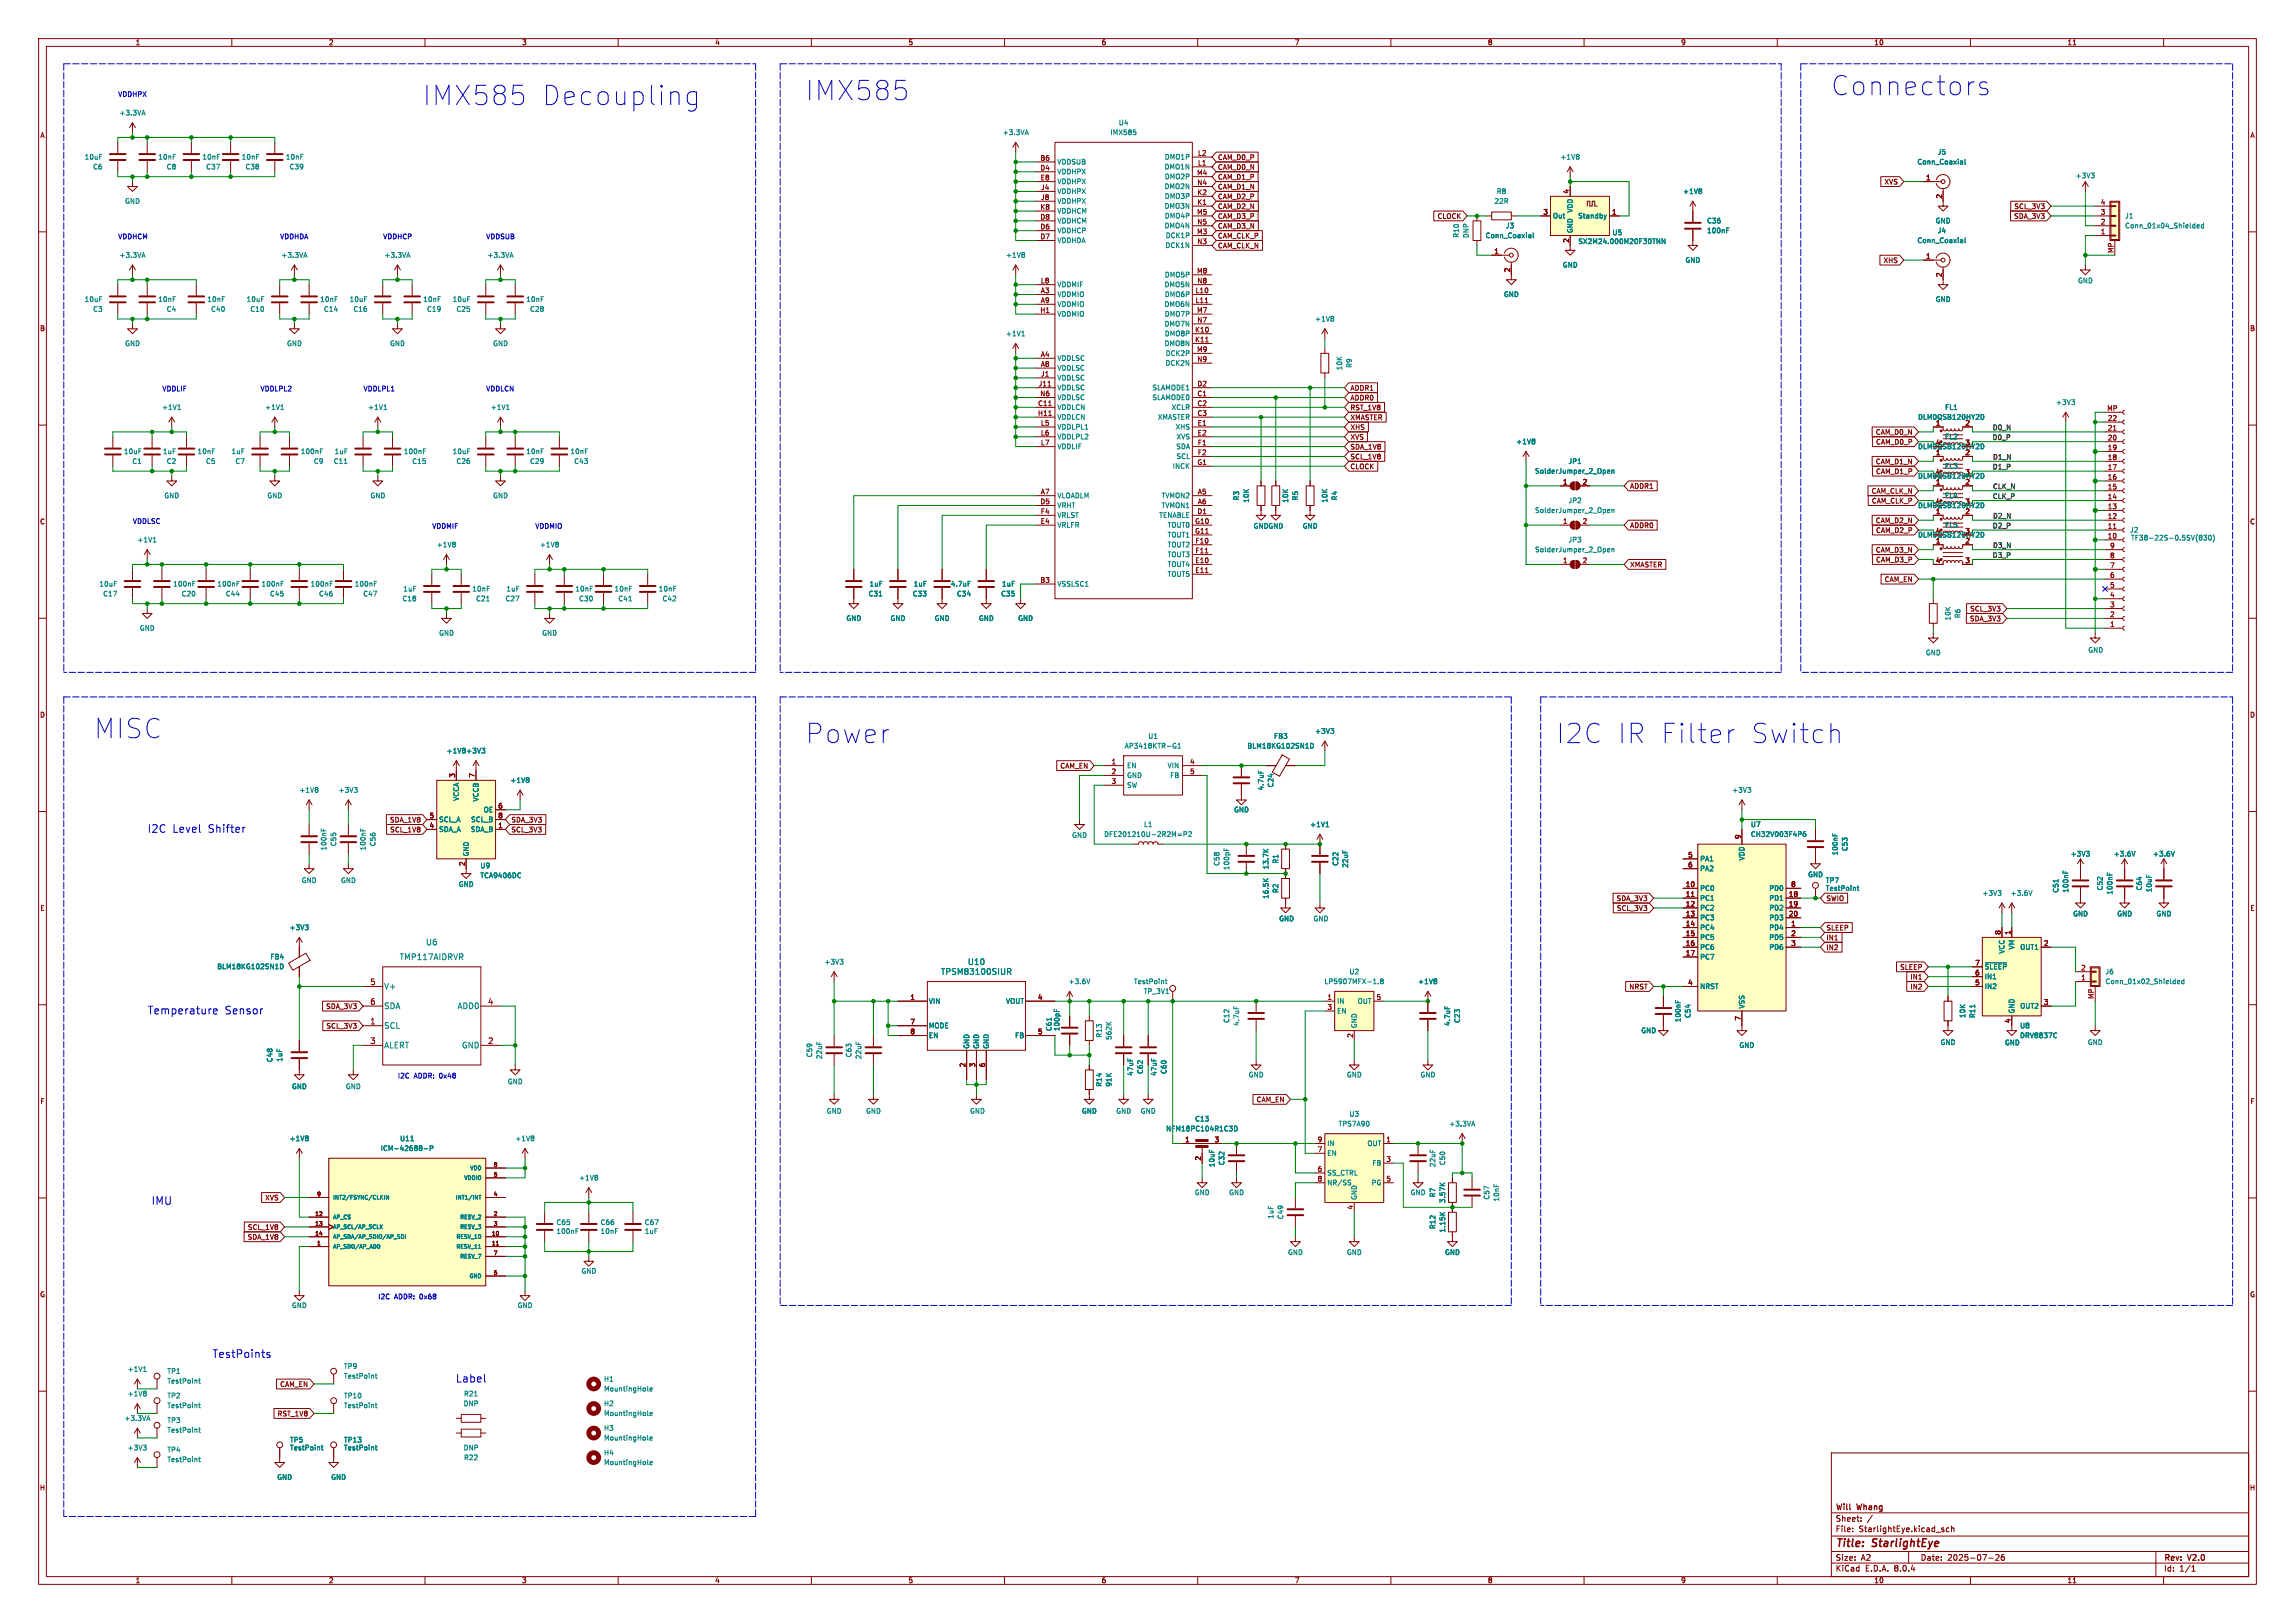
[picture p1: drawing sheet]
<svg xmlns="http://www.w3.org/2000/svg" width="594mm" height="420mm" viewBox="0 0 594 420" stroke-linecap="round" stroke-linejoin="round" font-family="sans-serif">
<defs><g id="words">
<g font-size="7" fill="#0000c2">
<text x="109.2" y="27.7">IMX585</text>
<text x="139.6" y="27.7">Decoupling</text>
<text x="208.3" y="26.4">IMX585</text>
<text x="473.7" y="25.2">Connectors</text>
<text x="24.1" y="191.5">MISC</text>
<text x="208.3" y="192.8">Power</text>
<text x="402.6" y="192.8">I2C IR Filter</text>
<text x="451.4" y="192.8">Switch</text>
</g>
<g font-size="2.8" fill="#0000c2">
<text x="38.1" y="215.7">I2C</text>
<text x="44.5" y="215.7">Level</text>
<text x="53.7" y="215.7">Shifter</text>
<text x="38.1" y="262.6">Temperature</text>
<text x="58.1" y="262.6">Sensor</text>
<text x="39.1" y="311.9">IMU</text>
<text x="54.9" y="351.5">TestPoints</text>
<text x="117.9" y="357.9">Label</text>
</g>
<g font-size="2.8" fill="#840000">
<text x="475" y="400.9">Title:</text>
<text x="484.7" y="400.9">StarlightEye</text>
</g>
<g font-size="2.1" fill="#008484">
<text x="110.2" y="244.8">U6</text>
<text x="103.3" y="248.6">TMP117AIDRVR</text>
<text x="250.4" y="249.9">U10</text>
<text x="99.3" y="256.2">V+</text>
<text x="243.4" y="252.5">TPSM83100SIUR</text>
<text x="99.3" y="261.3">SDA</text>
<text x="118.3" y="261.3">ADD0</text>
<text x="99.3" y="266.4">SCL</text>
<text x="99.3" y="271.5">ALERT</text>
<text x="119.5" y="271.5">GND</text>
</g>
<g font-size="2.1" fill="#840000">
<text x="95.7" y="255">5</text>
<text x="95.7" y="260.1">6</text>
<text x="126.2" y="260.1">4</text>
<text x="95.7" y="265.2">1</text>
<text x="95.7" y="270.3">3</text>
<text x="126.2" y="270.3">2</text>
<text x="475" y="394">Sheet:</text>
<text x="475" y="391.2">Will</text>
<text x="480.7" y="391.2">Whang</text>
<text x="475" y="396.7">File:</text>
<text x="481.1" y="396.7">StarlightEye.kicad_sch</text>
<text x="475" y="406.9">KiCad</text>
<text x="475" y="404.1">Size:</text>
<text x="481.7" y="404.1">A2</text>
<text x="482.7" y="406.9">E.D.A.</text>
<text x="490.3" y="406.9">8.0.4</text>
<text x="497" y="404.1">Date:</text>
<text x="504" y="404.1">2025-07-26</text>
<text x="560" y="404.3">Rev:</text>
<text x="560" y="406.9">Id:</text>
<text x="564.1" y="406.9">1/1</text>
<text x="566.4" y="404.3">V2.0</text>
</g>
<g font-size="1.8" fill="#840000">
<text x="35" y="11.9">1</text>
<text x="85" y="11.9">2</text>
<text x="135" y="11.9">3</text>
<text x="185" y="11.9">4</text>
<text x="235" y="11.9">5</text>
<text x="285" y="11.9">6</text>
<text x="335" y="11.9">7</text>
<text x="385" y="11.9">8</text>
<text x="435" y="11.9">9</text>
<text x="485" y="11.9">10</text>
<text x="535" y="11.9">11</text>
<text x="10.3" y="35.9">A</text>
<text x="582.3" y="35.9">A</text>
<text x="269.2" y="41.7">B6</text>
<text x="309.9" y="40.4">L2</text>
<text x="315.1" y="41.6">CAM_D0_P</text>
<text x="269.2" y="44.2">D4</text>
<text x="269.2" y="46.7">E8</text>
<text x="309.7" y="45.5">M4</text>
<text x="309.9" y="42.9">L1</text>
<text x="315.1" y="44.1">CAM_D0_N</text>
<text x="315.1" y="46.7">CAM_D1_P</text>
<text x="487.6" y="47.9">XVS</text>
<text x="498.4" y="46.7">1</text>
<text x="269.3" y="49.3">J4</text>
<text x="269.3" y="51.8">J8</text>
<text x="309.8" y="48">N4</text>
<text x="309.8" y="53.1">K1</text>
<text x="309.8" y="50.5">K2</text>
<text x="315.1" y="49.2">CAM_D1_N</text>
<text x="315.1" y="51.8">CAM_D2_P</text>
<text x="406.1" y="50.2" transform="rotate(-90 406.1 50.2)">4</text>
<text x="502.7" y="51.5" transform="rotate(-90 502.7 51.5)">2</text>
<text x="543.6" y="53.1">4</text>
<text x="269.2" y="59.4">D6</text>
<text x="269.2" y="56.9">D8</text>
<text x="269.2" y="54.4">K8</text>
<text x="309.7" y="55.6">M5</text>
<text x="309.8" y="58.2">N5</text>
<text x="315.1" y="59.4">CAM_D3_N</text>
<text x="315.1" y="56.8">CAM_D3_P</text>
<text x="315.1" y="54.3">CAM_D2_N</text>
<text x="371.9" y="56.8">CLOCK</text>
<text x="399.3" y="55.6">3</text>
<text x="417.1" y="55.6">1</text>
<text x="521.2" y="56.8">SDA_3V3</text>
<text x="521.2" y="54.3">SCL_3V3</text>
<text x="543.6" y="58.2">2</text>
<text x="543.6" y="55.6">3</text>
<text x="269.2" y="62">D7</text>
<text x="309.7" y="60.7">M3</text>
<text x="309.8" y="63.2">N3</text>
<text x="315.1" y="64.5">CAM_CLK_N</text>
<text x="315.1" y="61.9">CAM_CLK_P</text>
<text x="386.6" y="65.8">1</text>
<text x="406.1" y="62.9" transform="rotate(-90 406.1 62.9)">2</text>
<text x="543.6" y="60.7">1</text>
<text x="547.1" y="65.6" transform="rotate(-90 547.1 65.6)">MP</text>
<text x="309.7" y="70.9">M8</text>
<text x="390.9" y="70.6" transform="rotate(-90 390.9 70.6)">2</text>
<text x="487.4" y="68.3">XHS</text>
<text x="498.4" y="67.1">1</text>
<text x="502.7" y="71.8" transform="rotate(-90 502.7 71.8)">2</text>
<text x="269.3" y="75.9">A3</text>
<text x="269.3" y="73.4">L8</text>
<text x="309.3" y="75.9">L10</text>
<text x="309.8" y="73.4">N8</text>
<text x="269.1" y="81">H1</text>
<text x="269.3" y="78.5">A9</text>
<text x="309.3" y="78.5">L11</text>
<text x="309.7" y="81">M7</text>
<text x="309.8" y="83.6">N7</text>
<text x="10.3" y="85.9">B</text>
<text x="309.2" y="86.1">K10</text>
<text x="309.2" y="88.6">K11</text>
<text x="582.3" y="85.9">B</text>
<text x="269.3" y="92.5">A4</text>
<text x="269.3" y="95">A8</text>
<text x="309.7" y="91.2">M9</text>
<text x="309.8" y="93.7">N9</text>
<text x="268.7" y="100.1">J11</text>
<text x="269.3" y="97.5">J1</text>
<text x="309.8" y="100.1">D2</text>
<text x="349.4" y="101.3">ADDR1</text>
<text x="268.5" y="107.7">H11</text>
<text x="268.6" y="105.2">C11</text>
<text x="269.1" y="102.6">N6</text>
<text x="309.8" y="102.6">C1</text>
<text x="309.8" y="105.2">C2</text>
<text x="309.8" y="107.7">C3</text>
<text x="349.4" y="103.8">ADDR0</text>
<text x="349.4" y="106.4">RST_1V8</text>
<text x="545.3" y="106.4">MP</text>
<text x="269.3" y="110.2">L5</text>
<text x="269.3" y="112.8">L6</text>
<text x="309.9" y="110.2">E1</text>
<text x="309.9" y="112.8">E2</text>
<text x="349.4" y="108.9">XMASTER</text>
<text x="349.4" y="114">XVS</text>
<text x="349.4" y="111.4">XHS</text>
<text x="485.4" y="112.7">CAM_D0_N</text>
<text x="500.9" y="110.2">1</text>
<text x="508.6" y="110.2">2</text>
<text x="545.4" y="111.5">21</text>
<text x="545.4" y="109">22</text>
<text x="269.3" y="115.3">L7</text>
<text x="309.9" y="115.3">F1</text>
<text x="309.9" y="117.9">F2</text>
<text x="349.4" y="119.1">SCL_1V8</text>
<text x="349.4" y="116.5">SDA_1V8</text>
<text x="485.4" y="115.3">CAM_D0_P</text>
<text x="496.3" y="116.4">DLM0QSB120HY2D</text>
<text x="500.9" y="117.9">1</text>
<text x="500.9" y="115.3">4</text>
<text x="508.6" y="117.9">2</text>
<text x="508.6" y="115.3">3</text>
<text x="545.4" y="119.1">18</text>
<text x="545.4" y="116.6">19</text>
<text x="545.4" y="114">20</text>
<text x="309.8" y="120.4">G1</text>
<text x="349.4" y="121.6">CLOCK</text>
<text x="404.4" y="125.5">1</text>
<text x="409.5" y="125.5">2</text>
<text x="485.4" y="120.3">CAM_D1_N</text>
<text x="485.4" y="122.9">CAM_D1_P</text>
<text x="500.9" y="125.5">1</text>
<text x="508.6" y="125.5">2</text>
<text x="545.4" y="124.2">16</text>
<text x="545.4" y="121.7">17</text>
<text x="269.2" y="130.6">D5</text>
<text x="269.3" y="128">A7</text>
<text x="309.9" y="128">A5</text>
<text x="309.9" y="130.6">A6</text>
<text x="421.8" y="126.7">ADDR1</text>
<text x="484.3" y="128">CAM_CLK_N</text>
<text x="484.4" y="130.5">CAM_CLK_P</text>
<text x="545.4" y="131.8">13</text>
<text x="545.4" y="129.3">14</text>
<text x="545.4" y="126.7">15</text>
<text x="10.3" y="135.9">C</text>
<text x="269.2" y="135.6">E4</text>
<text x="269.3" y="133.1">F4</text>
<text x="309.2" y="135.6">G10</text>
<text x="309.8" y="133.1">D1</text>
<text x="404.4" y="135.6">1</text>
<text x="409.5" y="135.6">2</text>
<text x="421.8" y="136.8">ADDR0</text>
<text x="485.4" y="135.6">CAM_D2_N</text>
<text x="500.9" y="133.1">1</text>
<text x="508.6" y="133.1">2</text>
<text x="545.4" y="136.9">11</text>
<text x="545.4" y="134.4">12</text>
<text x="582.3" y="135.9">C</text>
<text x="309.2" y="138.2">G11</text>
<text x="309.3" y="140.7">F10</text>
<text x="309.3" y="143.3">F11</text>
<text x="485.4" y="143.2">CAM_D3_N</text>
<text x="485.4" y="138.1">CAM_D2_P</text>
<text x="496.3" y="139.3">DLM0QSB120HY2D</text>
<text x="500.9" y="140.7">1</text>
<text x="500.9" y="138.2">4</text>
<text x="508.6" y="140.7">2</text>
<text x="508.6" y="138.2">3</text>
<text x="545.4" y="139.4">10</text>
<text x="546" y="142">9</text>
<text x="309.3" y="145.8">E10</text>
<text x="309.3" y="148.3">E11</text>
<text x="404.4" y="145.8">1</text>
<text x="409.5" y="145.8">2</text>
<text x="421.8" y="147">XMASTER</text>
<text x="485.4" y="145.7">CAM_D3_P</text>
<text x="500.9" y="145.8">4</text>
<text x="508.6" y="145.8">3</text>
<text x="546" y="149.6">6</text>
<text x="546" y="147.1">7</text>
<text x="546" y="144.5">8</text>
<text x="269.2" y="150.9">B3</text>
<text x="487.7" y="150.8">CAM_EN</text>
<text x="546" y="154.7">4</text>
<text x="546" y="152.1">5</text>
<text x="509.8" y="161">SDA_3V3</text>
<text x="509.8" y="158.4">SCL_3V3</text>
<text x="546" y="159.8">2</text>
<text x="546" y="157.2">3</text>
<text x="546" y="162.3">1</text>
<text x="10.3" y="185.9">D</text>
<text x="582.3" y="185.9">D</text>
<text x="287.6" y="197.9">1</text>
<text x="307.9" y="197.9">4</text>
<text x="117.9" y="201.4" transform="rotate(-90 117.9 201.4)">3</text>
<text x="122.9" y="201.4" transform="rotate(-90 122.9 201.4)">7</text>
<text x="274.3" y="199.1">CAM_EN</text>
<text x="287.6" y="200.4">2</text>
<text x="287.6" y="202.9">3</text>
<text x="307.9" y="200.4">5</text>
<text x="128.8" y="209.3">6</text>
<text x="100.8" y="213">SDA_1V8</text>
<text x="100.9" y="215.6">SCL_1V8</text>
<text x="111.1" y="214.4">4</text>
<text x="111.1" y="211.8">5</text>
<text x="128.8" y="214.4">1</text>
<text x="128.8" y="211.8">8</text>
<text x="132.2" y="213">SDA_3V3</text>
<text x="132.2" y="215.6">SCL_3V3</text>
<text x="436.8" y="222">5</text>
<text x="450.6" y="217.2" transform="rotate(-90 450.6 217.2)">9</text>
<text x="120.4" y="224.2" transform="rotate(-90 120.4 224.2)">2</text>
<text x="436.8" y="224.5">6</text>
<text x="418.3" y="233.4">SDA_3V3</text>
<text x="436.2" y="229.6">10</text>
<text x="436.2" y="232.2">11</text>
<text x="462.9" y="232.2">18</text>
<text x="463.5" y="229.6">8</text>
<text x="472.6" y="233.4">SWIO</text>
<text x="10.3" y="235.9">E</text>
<text x="418.4" y="235.9">SCL_3V3</text>
<text x="436.2" y="234.7">12</text>
<text x="436.2" y="237.2">13</text>
<text x="436.2" y="239.8">14</text>
<text x="462.9" y="234.7">19</text>
<text x="462.9" y="237.2">20</text>
<text x="463.5" y="239.8">1</text>
<text x="582.3" y="235.9">E</text>
<text x="436.2" y="242.3">15</text>
<text x="436.2" y="244.9">16</text>
<text x="463.5" y="242.3">2</text>
<text x="463.5" y="244.9">3</text>
<text x="472.6" y="241">SLEEP</text>
<text x="472.6" y="243.5">IN1</text>
<text x="517.9" y="242" transform="rotate(-90 517.9 242)">8</text>
<text x="520.4" y="242" transform="rotate(-90 520.4 242)">1</text>
<text x="528.9" y="244.9">2</text>
<text x="436.2" y="247.4">17</text>
<text x="472.6" y="246.1">IN2</text>
<text x="491.7" y="251.1">SLEEP</text>
<text x="511.1" y="249.9">7</text>
<text x="538.5" y="251.2">2</text>
<text x="421.6" y="256.2">NRST</text>
<text x="436.8" y="255">4</text>
<text x="494.3" y="256.2">IN2</text>
<text x="494.3" y="253.7">IN1</text>
<text x="511.1" y="255">5</text>
<text x="511.1" y="252.5">6</text>
<text x="538.5" y="253.7">1</text>
<text x="84.3" y="261.3">SDA_3V3</text>
<text x="235.5" y="258.8">1</text>
<text x="268.5" y="258.8">4</text>
<text x="343.5" y="258.8">1</text>
<text x="343.5" y="261.4">3</text>
<text x="356.2" y="258.8">5</text>
<text x="528.9" y="260.1">3</text>
<text x="542" y="258.6" transform="rotate(-90 542 258.6)">MP</text>
<text x="84.4" y="266.4">SCL_3V3</text>
<text x="235.5" y="265.2">7</text>
<text x="235.5" y="267.7">8</text>
<text x="268.5" y="267.7">5</text>
<text x="350.3" y="268.7" transform="rotate(-90 350.3 268.7)">2</text>
<text x="450.6" y="264.2" transform="rotate(-90 450.6 264.2)">7</text>
<text x="520.4" y="264.9" transform="rotate(-90 520.4 264.9)">4</text>
<text x="249.9" y="276.3" transform="rotate(-90 249.9 276.3)">2</text>
<text x="252.5" y="276.3" transform="rotate(-90 252.5 276.3)">3</text>
<text x="255" y="276.3" transform="rotate(-90 255 276.3)">6</text>
<text x="10.3" y="285.9">F</text>
<text x="325.1" y="285.4">CAM_EN</text>
<text x="582.3" y="285.9">F</text>
<text x="306.6" y="295.7">1</text>
<text x="314.3" y="295.7">3</text>
<text x="340.9" y="298.2">7</text>
<text x="340.9" y="295.7">9</text>
<text x="358.7" y="295.7">1</text>
<text x="310.9" y="300.4" transform="rotate(-90 310.9 300.4)">2</text>
<text x="340.9" y="303.3">6</text>
<text x="340.9" y="305.8">8</text>
<text x="358.7" y="300.7">3</text>
<text x="358.7" y="305.8">5</text>
<text x="68.5" y="310.8">XVS</text>
<text x="350.3" y="313.1" transform="rotate(-90 350.3 313.1)">4</text>
<text x="64" y="321">SDA_1V8</text>
<text x="64" y="318.5">SCL_1V8</text>
<text x="10.3" y="335.9">G</text>
<text x="582.3" y="335.9">G</text>
<text x="72.4" y="359.1">CAM_EN</text>
<text x="71.7" y="366.7">RST_1V8</text>
<text x="10.2" y="385.9">H</text>
<text x="582.2" y="385.9">H</text>
<text x="35" y="409.9">1</text>
<text x="85" y="409.9">2</text>
<text x="135" y="409.9">3</text>
<text x="185" y="409.9">4</text>
<text x="235" y="409.9">5</text>
<text x="285" y="409.9">6</text>
<text x="335" y="409.9">7</text>
<text x="385" y="409.9">8</text>
<text x="435" y="409.9">9</text>
<text x="485" y="409.9">10</text>
<text x="535" y="409.9">11</text>
</g>
<g font-size="1.8" fill="#0000c2">
<text x="30.5" y="25.2">VDDHPX</text>
<text x="30.5" y="62">VDDHCM</text>
<text x="72.4" y="62">VDDHDA</text>
<text x="99.1" y="62">VDDHCP</text>
<text x="125.7" y="62">VDDSUB</text>
<text x="41.9" y="101.4">VDDLIF</text>
<text x="67.3" y="101.4">VDDLPL2</text>
<text x="94" y="101.4">VDDLPL1</text>
<text x="125.7" y="101.4">VDDLCN</text>
<text x="34.3" y="135.6">VDDLSC</text>
<text x="111.8" y="136.9">VDDMIF</text>
<text x="138.4" y="136.9">VDDMIO</text>
<text x="102.9" y="279.2">I2C</text>
<text x="107.1" y="279.2">ADDR: 0x48</text>
<text x="97.8" y="336.3">I2C</text>
<text x="102" y="336.3">ADDR: 0x68</text>
</g>
<g font-size="1.8" fill="#008484">
<text x="30.8" y="30.1">+3.3VA</text>
<text x="259.4" y="35.2">+3.3VA</text>
<text x="287.3" y="35.2">IMX585</text>
<text x="289.5" y="32.6">U4</text>
<text x="21.8" y="41.5">10uF</text>
<text x="40.9" y="41.5">10nF</text>
<text x="52.3" y="41.5">10nF</text>
<text x="62.4" y="41.5">10nF</text>
<text x="73.9" y="41.5">10nF</text>
<text x="301.4" y="41.5">DMO1P</text>
<text x="403.8" y="41.5">+1V8</text>
<text x="501.4" y="40.2">J5</text>
<text x="24" y="44">C6</text>
<text x="43" y="44">C8</text>
<text x="53.2" y="44">C37</text>
<text x="63.4" y="44">C38</text>
<text x="74.8" y="44">C39</text>
<text x="273.6" y="42.8">VDDSUB</text>
<text x="273.6" y="45.3">VDDHPX</text>
<text x="273.6" y="47.9">VDDHPX</text>
<text x="301.3" y="44">DMO1N</text>
<text x="301.4" y="46.6">DMO2P</text>
<text x="496.2" y="42.8">Conn_Coaxial</text>
<text x="537.1" y="46.3">+3V3</text>
<text x="32.3" y="52.9">GND</text>
<text x="273.6" y="50.4">VDDHPX</text>
<text x="273.6" y="52.9">VDDHPX</text>
<text x="301.3" y="49.1">DMO2N</text>
<text x="301.4" y="51.7">DMO3P</text>
<text x="386.7" y="52.9">22R</text>
<text x="387.3" y="50.4">R8</text>
<text x="435.5" y="50.4">+1V8</text>
<text x="273.6" y="58">VDDHCM</text>
<text x="273.6" y="55.5">VDDHCM</text>
<text x="301.3" y="54.2">DMO3N</text>
<text x="301.3" y="59.3">DMO4N</text>
<text x="301.4" y="56.7">DMO4P</text>
<text x="389.7" y="59.3">J3</text>
<text x="401.8" y="56.7">Out</text>
<text x="407.3" y="55.1" transform="rotate(-90 407.3 55.1)">VDD</text>
<text x="408.4" y="56.7">Standby</text>
<text x="441.7" y="58">C36</text>
<text x="500.9" y="58">GND</text>
<text x="549.9" y="56.7">J1</text>
<text x="549.9" y="59.3">Conn_01x04_Shielded</text>
<text x="273.6" y="60.6">VDDHCP</text>
<text x="273.6" y="63.1">VDDHDA</text>
<text x="301.5" y="64.4">DCK1N</text>
<text x="301.6" y="61.8">DCK1P</text>
<text x="377.8" y="61.6" transform="rotate(-90 377.8 61.6)">R10</text>
<text x="380.3" y="61.7" transform="rotate(-90 380.3 61.7)">DNP</text>
<text x="384.4" y="61.8">Conn_Coaxial</text>
<text x="407.3" y="60.5" transform="rotate(-90 407.3 60.5)">GND</text>
<text x="408.4" y="63.3">SX2M24.000M20F30TNN</text>
<text x="417.2" y="61.1">U5</text>
<text x="441.7" y="60.6">100nF</text>
<text x="496.2" y="63.1">Conn_Coaxial</text>
<text x="501.4" y="60.6">J4</text>
<text x="30.8" y="66.9">+3.3VA</text>
<text x="72.7" y="66.9">+3.3VA</text>
<text x="99.4" y="66.9">+3.3VA</text>
<text x="126.1" y="66.9">+3.3VA</text>
<text x="260.2" y="66.9">+1V8</text>
<text x="301.4" y="72">DMO5P</text>
<text x="404.4" y="69.4">GND</text>
<text x="436.1" y="68.2">GND</text>
<text x="273.6" y="77.1">VDDMIO</text>
<text x="273.6" y="74.5">VDDMIF</text>
<text x="301.3" y="74.5">DMO5N</text>
<text x="301.4" y="77.1">DMO6P</text>
<text x="389.1" y="77.1">GND</text>
<text x="537.7" y="73.5">GND</text>
<text x="21.8" y="78.3">10uF</text>
<text x="24" y="80.9">C3</text>
<text x="40.9" y="78.3">10nF</text>
<text x="43" y="80.9">C4</text>
<text x="53.6" y="78.3">10nF</text>
<text x="54.5" y="80.9">C40</text>
<text x="63.7" y="78.3">10uF</text>
<text x="64.7" y="80.9">C10</text>
<text x="82.8" y="78.3">10nF</text>
<text x="83.7" y="80.9">C14</text>
<text x="90.4" y="78.3">10uF</text>
<text x="91.3" y="80.9">C16</text>
<text x="109.4" y="78.3">10nF</text>
<text x="110.4" y="80.9">C19</text>
<text x="117.1" y="78.3">10uF</text>
<text x="118" y="80.9">C25</text>
<text x="136.1" y="78.3">10nF</text>
<text x="137.1" y="80.9">C28</text>
<text x="273.6" y="79.6">VDDMIO</text>
<text x="273.6" y="82.1">VDDMIO</text>
<text x="301.3" y="79.6">DMO6N</text>
<text x="301.4" y="82.1">DMO7P</text>
<text x="340.3" y="83.4">+1V8</text>
<text x="500.9" y="78.3">GND</text>
<text x="32.3" y="89.8">GND</text>
<text x="74.2" y="89.8">GND</text>
<text x="100.8" y="89.8">GND</text>
<text x="127.5" y="89.8">GND</text>
<text x="260.2" y="87.2">+1V1</text>
<text x="301.3" y="89.8">DMO8N</text>
<text x="301.3" y="84.7">DMO7N</text>
<text x="301.4" y="87.2">DMO8P</text>
<text x="273.6" y="93.6">VDDLSC</text>
<text x="301.5" y="94.8">DCK2N</text>
<text x="301.6" y="92.3">DCK2P</text>
<text x="347.6" y="95.9" transform="rotate(-90 347.6 95.9)">10K</text>
<text x="350.1" y="95.3" transform="rotate(-90 350.1 95.3)">R9</text>
<text x="273.6" y="96.1">VDDLSC</text>
<text x="273.6" y="98.7">VDDLSC</text>
<text x="273.6" y="101.2">VDDLSC</text>
<text x="298.2" y="101.2">SLAMODE1</text>
<text x="41.8" y="106.3">+1V1</text>
<text x="68.5" y="106.3">+1V1</text>
<text x="95.1" y="106.3">+1V1</text>
<text x="126.9" y="106.3">+1V1</text>
<text x="273.6" y="106.3">VDDLCN</text>
<text x="273.6" y="103.7">VDDLSC</text>
<text x="298.2" y="103.7">SLAMODE0</text>
<text x="303.1" y="106.3">XCLR</text>
<text x="503.3" y="106.3">FL1</text>
<text x="532" y="105">+3V3</text>
<text x="273.6" y="108.8">VDDLCN</text>
<text x="273.6" y="111.4">VDDLPL1</text>
<text x="273.6" y="113.9">VDDLPL2</text>
<text x="299.6" y="108.8">XMASTER</text>
<text x="304.1" y="111.4">XHS</text>
<text x="304.4" y="113.9">XVS</text>
<text x="496.3" y="108.8">DLM0QSB120HY2D</text>
<text x="503.3" y="113.9">FL2</text>
<text x="32" y="117.7">10uF</text>
<text x="42.1" y="117.7">1uF</text>
<text x="51" y="117.7">10nF</text>
<text x="59.8" y="117.7">1uF</text>
<text x="77.7" y="117.7">100nF</text>
<text x="86.5" y="117.7">1uF</text>
<text x="104.4" y="117.7">100nF</text>
<text x="117.1" y="117.7">10uF</text>
<text x="136.1" y="117.7">10nF</text>
<text x="147.5" y="117.7">10nF</text>
<text x="273.6" y="116.4">VDDLIF</text>
<text x="304.3" y="116.4">SDA</text>
<text x="304.4" y="119">SCL</text>
<text x="392.3" y="115.2">+1V8</text>
<text x="34.1" y="120.2">C1</text>
<text x="43" y="120.2">C2</text>
<text x="53.2" y="120.2">C5</text>
<text x="60.8" y="120.2">C7</text>
<text x="81.1" y="120.2">C9</text>
<text x="86.3" y="120.2">C11</text>
<text x="106.6" y="120.2">C15</text>
<text x="118" y="120.2">C26</text>
<text x="137.1" y="120.2">C29</text>
<text x="148.5" y="120.2">C43</text>
<text x="303.4" y="121.5">INCK</text>
<text x="397.2" y="122.8">SolderJumper_2_Open</text>
<text x="405.8" y="120.2">JP1</text>
<text x="496.3" y="124.1">DLM0QSB120HY2D</text>
<text x="500.9" y="122.9">4</text>
<text x="503.3" y="121.5">FL3</text>
<text x="508.6" y="122.9">3</text>
<text x="42.4" y="129.1">GND</text>
<text x="69.1" y="129.1">GND</text>
<text x="95.8" y="129.1">GND</text>
<text x="127.5" y="129.1">GND</text>
<text x="273.6" y="129.1">VLOADLM</text>
<text x="273.6" y="131.7">VRHT</text>
<text x="300.5" y="129.1">TVMON2</text>
<text x="300.5" y="131.7">TVMON1</text>
<text x="320.9" y="129.6" transform="rotate(-90 320.9 129.6)">R3</text>
<text x="323.4" y="130.2" transform="rotate(-90 323.4 130.2)">10K</text>
<text x="333.6" y="130.2" transform="rotate(-90 333.6 130.2)">10K</text>
<text x="336.1" y="129.6" transform="rotate(-90 336.1 129.6)">R5</text>
<text x="343.8" y="130.2" transform="rotate(-90 343.8 130.2)">10K</text>
<text x="346.3" y="129.6" transform="rotate(-90 346.3 129.6)">R4</text>
<text x="405.8" y="130.4">JP2</text>
<text x="496.3" y="131.7">DLM0QSB120HY2D</text>
<text x="500.9" y="130.6">4</text>
<text x="503.3" y="129.1">FL4</text>
<text x="508.6" y="130.6">3</text>
<text x="273.6" y="136.8">VRLFR</text>
<text x="273.6" y="134.2">VRLST</text>
<text x="299.9" y="134.2">TENABLE</text>
<text x="302.1" y="136.8">TOUT0</text>
<text x="324.4" y="137">GNDGND</text>
<text x="337.1" y="137">GND</text>
<text x="397.2" y="132.9">SolderJumper_2_Open</text>
<text x="503.3" y="136.8">FL5</text>
<text x="35.5" y="140.6">+1V1</text>
<text x="112.9" y="141.8">+1V8</text>
<text x="139.6" y="141.8">+1V8</text>
<text x="302.1" y="141.8">TOUT2</text>
<text x="302.1" y="139.3">TOUT1</text>
<text x="397.2" y="143.1">SolderJumper_2_Open</text>
<text x="405.8" y="140.6">JP3</text>
<text x="551.2" y="138">J2</text>
<text x="551.4" y="140.1">TF38-22S-0.5SV(830)</text>
<text x="302.1" y="146.9">TOUT4</text>
<text x="302.1" y="149.5">TOUT5</text>
<text x="302.1" y="144.4">TOUT3</text>
<text x="25.6" y="152">10uF</text>
<text x="26.6" y="154.5">C17</text>
<text x="44.7" y="152">100nF</text>
<text x="46.9" y="154.5">C20</text>
<text x="56.2" y="152">100nF</text>
<text x="58.3" y="154.5">C44</text>
<text x="67.6" y="152">100nF</text>
<text x="69.8" y="154.5">C45</text>
<text x="80.3" y="152">100nF</text>
<text x="82.5" y="154.5">C46</text>
<text x="91.7" y="152">100nF</text>
<text x="93.9" y="154.5">C47</text>
<text x="104" y="155.8">C18</text>
<text x="104.3" y="153.3">1uF</text>
<text x="122.1" y="153.3">10nF</text>
<text x="123.1" y="155.8">C21</text>
<text x="130.7" y="155.8">C27</text>
<text x="131" y="153.3">1uF</text>
<text x="148.8" y="153.3">10nF</text>
<text x="149.8" y="155.8">C30</text>
<text x="159" y="153.3">10nF</text>
<text x="159.9" y="155.8">C41</text>
<text x="170.4" y="153.3">10nF</text>
<text x="171.4" y="155.8">C42</text>
<text x="224.7" y="154.5">C31</text>
<text x="224.9" y="152">1uF</text>
<text x="236.1" y="154.5">C33</text>
<text x="236.4" y="152">1uF</text>
<text x="246" y="152">4.7uF</text>
<text x="247.6" y="154.5">C34</text>
<text x="259" y="154.5">C35</text>
<text x="259.2" y="152">1uF</text>
<text x="273.6" y="152">VSSLSC1</text>
<text x="218.9" y="160.9">GND</text>
<text x="230.4" y="160.9">GND</text>
<text x="241.8" y="160.9">GND</text>
<text x="253.2" y="160.9">GND</text>
<text x="263.4" y="160.9">GND</text>
<text x="505.1" y="160.7" transform="rotate(-90 505.1 160.7)">10K</text>
<text x="507.6" y="160.1" transform="rotate(-90 507.6 160.1)">R6</text>
<text x="36.1" y="163.4">GND</text>
<text x="113.5" y="164.7">GND</text>
<text x="140.2" y="164.7">GND</text>
<text x="498.3" y="169.8">GND</text>
<text x="540.4" y="169.1">GND</text>
<text x="297.1" y="191.4">U1</text>
<text x="329.6" y="191.4">FB3</text>
<text x="340.3" y="190.1">+3V3</text>
<text x="115.5" y="195.2">+1V8 +3V3</text>
<text x="291" y="193.9">AP3418KTR-G1</text>
<text x="322.7" y="193.9">BLM18KG102SN1D</text>
<text x="132" y="202.8">+1V8</text>
<text x="291.6" y="199">EN</text>
<text x="291.6" y="201.5">GND</text>
<text x="302.1" y="199">VIN</text>
<text x="302.7" y="201.5">FB</text>
<text x="329.8" y="203.9" transform="rotate(-90 329.8 203.9)">C24</text>
<text x="77.4" y="205.3">+1V8</text>
<text x="87.5" y="205.3">+3V3</text>
<text x="119" y="207.4" transform="rotate(-90 119 207.4)">VCCA</text>
<text x="124.1" y="207.5" transform="rotate(-90 124.1 207.5)">VCCB</text>
<text x="291.6" y="204.1">SW</text>
<text x="327.3" y="204.7" transform="rotate(-90 327.3 204.7)">4.7uF</text>
<text x="448.2" y="205.3">+3V3</text>
<text x="113.5" y="215.5">SDA_A</text>
<text x="113.5" y="213">SCL_A</text>
<text x="121.8" y="215.5">SDA_B</text>
<text x="121.8" y="213">SCL_B</text>
<text x="125.1" y="210.4">OE</text>
<text x="296" y="214.2">L1</text>
<text x="319.3" y="210.4">GND</text>
<text x="339" y="214.2">+1V1</text>
<text x="453.1" y="214.2">U7</text>
<text x="84.7" y="220.2" transform="rotate(-90 84.7 220.2)">100nF</text>
<text x="87.2" y="219.1" transform="rotate(-90 87.2 219.1)">C55</text>
<text x="94.8" y="220.2" transform="rotate(-90 94.8 220.2)">100nF</text>
<text x="97.4" y="219.1" transform="rotate(-90 97.4 219.1)">C56</text>
<text x="121.5" y="221.7" transform="rotate(-90 121.5 221.7)">GND</text>
<text x="277.4" y="217">GND</text>
<text x="285.6" y="216.8">DFE201210U-2R2M=P2</text>
<text x="453.1" y="216.8">CH32V003F4P6</text>
<text x="475.8" y="221.5" transform="rotate(-90 475.8 221.5)">100nF</text>
<text x="478.4" y="220.4" transform="rotate(-90 478.4 220.4)">C53</text>
<text x="535.8" y="221.8">+3V3</text>
<text x="547" y="221.8">+3.6V</text>
<text x="557.1" y="221.8">+3.6V</text>
<text x="124.2" y="224.9">U9</text>
<text x="124.2" y="227.4">TCA9406DC</text>
<text x="315.8" y="224.2" transform="rotate(-90 315.8 224.2)">C58</text>
<text x="318.4" y="225.3" transform="rotate(-90 318.4 225.3)">100pF</text>
<text x="328.5" y="225.1" transform="rotate(-90 328.5 225.1)">13.7K</text>
<text x="331.1" y="223.6" transform="rotate(-90 331.1 223.6)">R1</text>
<text x="346.6" y="224.2" transform="rotate(-90 346.6 224.2)">C22</text>
<text x="349.1" y="224.7" transform="rotate(-90 349.1 224.7)">22uF</text>
<text x="439.9" y="223.1">PA1</text>
<text x="439.9" y="225.7">PA2</text>
<text x="451.7" y="222.8" transform="rotate(-90 451.7 222.8)">VDD</text>
<text x="467.9" y="227.2">GND</text>
<text x="78" y="228.7">GND</text>
<text x="88.1" y="228.7">GND</text>
<text x="118.6" y="229.7">GND</text>
<text x="328.5" y="232.7" transform="rotate(-90 328.5 232.7)">16.5K</text>
<text x="331.1" y="231.2" transform="rotate(-90 331.1 231.2)">R2</text>
<text x="439.9" y="230.7">PC0</text>
<text x="439.9" y="233.3">PC1</text>
<text x="457.8" y="233.3">PD1</text>
<text x="457.8" y="230.7">PD0</text>
<text x="472.5" y="228.7">TP7</text>
<text x="472.5" y="230.7">TestPoint</text>
<text x="513" y="232">+3V3</text>
<text x="520.3" y="232">+3.6V</text>
<text x="533" y="231.1" transform="rotate(-90 533 231.1)">C51</text>
<text x="535.5" y="231.1" transform="rotate(-90 535.5 231.1)">100nF</text>
<text x="544.4" y="230.5" transform="rotate(-90 544.4 230.5)">C52</text>
<text x="547" y="231.6" transform="rotate(-90 547 231.6)">100nF</text>
<text x="554.6" y="230.5" transform="rotate(-90 554.6 230.5)">C64</text>
<text x="557.1" y="231" transform="rotate(-90 557.1 231)">10uF</text>
<text x="331" y="238.6">GND</text>
<text x="339.8" y="238.6">GND</text>
<text x="439.9" y="235.8">PC2</text>
<text x="439.9" y="238.4">PC3</text>
<text x="457.8" y="235.8">PD2</text>
<text x="457.8" y="238.4">PD3</text>
<text x="536.4" y="237.3">GND</text>
<text x="547.9" y="237.3">GND</text>
<text x="558" y="237.3">GND</text>
<text x="74.8" y="240.9">+3V3</text>
<text x="439.9" y="240.9">PC4</text>
<text x="439.9" y="243.4">PC5</text>
<text x="439.9" y="246">PC6</text>
<text x="457.8" y="240.9">PD4</text>
<text x="457.8" y="243.4">PD5</text>
<text x="457.8" y="246">PD6</text>
<text x="521.6" y="245.8" transform="rotate(-90 521.6 245.8)">VM</text>
<text x="522.8" y="246">OUT1</text>
<text x="56.1" y="251">BLM18KG102SN1D</text>
<text x="69.9" y="248.5">FB4</text>
<text x="213.3" y="249.8">+3V3</text>
<text x="439.9" y="248.5">PC7</text>
<text x="513.6" y="251.1">~{SLEEP}</text>
<text x="519" y="246.9" transform="rotate(-90 519 246.9)">VCC</text>
<text x="276.5" y="254.9">+3.6V</text>
<text x="293.4" y="254.9">TestPoint</text>
<text x="295.9" y="257.4">TP_3V1</text>
<text x="342.7" y="254.9">LP5907MFX-1.8</text>
<text x="349.1" y="252.3">U2</text>
<text x="366.9" y="254.9">+1V8</text>
<text x="439.9" y="256.1">NRST</text>
<text x="513.6" y="256.1">IN2</text>
<text x="513.6" y="253.6">IN1</text>
<text x="544.8" y="252.3">J6</text>
<text x="544.8" y="254.9">Conn_01x02_Shielded</text>
<text x="240.3" y="259.9">VIN</text>
<text x="260.3" y="259.9">VOUT</text>
<text x="345.9" y="259.9">IN</text>
<text x="345.9" y="262.5">EN</text>
<text x="351.3" y="259.9">OUT</text>
<text x="437.7" y="263.6" transform="rotate(-90 437.7 263.6)">C54</text>
<text x="451.7" y="261.1" transform="rotate(-90 451.7 261.1)">VSS</text>
<text x="508.9" y="263.6" transform="rotate(-90 508.9 263.6)">10K</text>
<text x="511.4" y="263.6" transform="rotate(-90 511.4 263.6)">R11</text>
<text x="521.6" y="262.4" transform="rotate(-90 521.6 262.4)">GND</text>
<text x="522.8" y="261.2">OUT2</text>
<text x="240.3" y="266.3">MODE</text>
<text x="240.3" y="268.8">EN</text>
<text x="262.6" y="268.8">FB</text>
<text x="272.4" y="266.9" transform="rotate(-90 272.4 266.9)">C61</text>
<text x="274.4" y="266.9" transform="rotate(-90 274.4 266.9)">100pF</text>
<text x="285.3" y="268.6" transform="rotate(-90 285.3 268.6)">R13</text>
<text x="287.9" y="269.3" transform="rotate(-90 287.9 269.3)">562K</text>
<text x="318.4" y="264.8" transform="rotate(-90 318.4 264.8)">C12</text>
<text x="320.9" y="265.6" transform="rotate(-90 320.9 265.6)">4.7uF</text>
<text x="351.4" y="266.2" transform="rotate(-90 351.4 266.2)">GND</text>
<text x="375.5" y="265.6" transform="rotate(-90 375.5 265.6)">4.7uF</text>
<text x="378.1" y="264.8" transform="rotate(-90 378.1 264.8)">C23</text>
<text x="424.7" y="267.6">GND</text>
<text x="435.2" y="264.7" transform="rotate(-90 435.2 264.7)">100nF</text>
<text x="522.7" y="266.3">U8</text>
<text x="522.7" y="268.8">DRV8837C</text>
<text x="70.7" y="275" transform="rotate(-90 70.7 275)">C48</text>
<text x="73.3" y="274.9" transform="rotate(-90 73.3 274.9)">1uF</text>
<text x="210.4" y="273.7" transform="rotate(-90 210.4 273.7)">C59</text>
<text x="213" y="274.2" transform="rotate(-90 213 274.2)">22uF</text>
<text x="220.6" y="273.7" transform="rotate(-90 220.6 273.7)">C63</text>
<text x="223.1" y="274.2" transform="rotate(-90 223.1 274.2)">22uF</text>
<text x="251.1" y="271.5" transform="rotate(-90 251.1 271.5)">GND</text>
<text x="253.6" y="271.5" transform="rotate(-90 253.6 271.5)">GND</text>
<text x="256.1" y="271.5" transform="rotate(-90 256.1 271.5)">GND</text>
<text x="450.1" y="271.4">GND</text>
<text x="502.2" y="270.6">GND</text>
<text x="518.8" y="270.7">GND</text>
<text x="540.3" y="270.6">GND</text>
<text x="131.3" y="280.8">GND</text>
<text x="285.3" y="281.3" transform="rotate(-90 285.3 281.3)">R14</text>
<text x="287.9" y="281.3" transform="rotate(-90 287.9 281.3)">91K</text>
<text x="293.5" y="278.5" transform="rotate(-90 293.5 278.5)">47uF</text>
<text x="296" y="278" transform="rotate(-90 296 278)">C62</text>
<text x="299.6" y="278.5" transform="rotate(-90 299.6 278.5)">47uF</text>
<text x="302.1" y="278" transform="rotate(-90 302.1 278)">C60</text>
<text x="323.1" y="279">GND</text>
<text x="348.5" y="279">GND</text>
<text x="367.5" y="279">GND</text>
<text x="75.4" y="282">GND</text>
<text x="89.4" y="282">GND</text>
<text x="213.9" y="288.4">GND</text>
<text x="224" y="288.4">GND</text>
<text x="250.9" y="288.4">GND</text>
<text x="279.9" y="288.4">GND</text>
<text x="288.8" y="288.4">GND</text>
<text x="295.1" y="288.4">GND</text>
<text x="301.7" y="293">NFM18PC104R1C3D</text>
<text x="309.2" y="290.4">C13</text>
<text x="346.3" y="291.7">TPS7A90</text>
<text x="349.1" y="289.2">U3</text>
<text x="375" y="291.7">+3.3VA</text>
<text x="74.8" y="295.5">+1V8</text>
<text x="98.4" y="298">ICM-42688-P</text>
<text x="103.4" y="295.5">U11</text>
<text x="133.2" y="295.5">+1V8</text>
<text x="343.4" y="299.3">EN</text>
<text x="343.4" y="296.8">IN</text>
<text x="353.8" y="296.8">OUT</text>
<text x="149.8" y="305.7">+1V8</text>
<text x="314.6" y="302.2" transform="rotate(-90 314.6 302.2)">10uF</text>
<text x="317.1" y="301.7" transform="rotate(-90 317.1 301.7)">C32</text>
<text x="343.4" y="304.4">SS_CTRL</text>
<text x="355.1" y="301.9">FB</text>
<text x="371.7" y="302.2" transform="rotate(-90 371.7 302.2)">22uF</text>
<text x="374.2" y="301.7" transform="rotate(-90 374.2 301.7)">C50</text>
<text x="309.1" y="309.5">GND</text>
<text x="318" y="309.5">GND</text>
<text x="343.4" y="306.9">NR/SS</text>
<text x="351.4" y="310.6" transform="rotate(-90 351.4 310.6)">GND</text>
<text x="354.9" y="306.9">PG</text>
<text x="365" y="309.5">GND</text>
<text x="371.7" y="310" transform="rotate(-90 371.7 310)">R7</text>
<text x="374.2" y="311.5" transform="rotate(-90 374.2 311.5)">3.57K</text>
<text x="385.7" y="310.6" transform="rotate(-90 385.7 310.6)">C57</text>
<text x="388.2" y="311" transform="rotate(-90 388.2 311)">10nF</text>
<text x="143.9" y="317.2">C65</text>
<text x="155.3" y="317.2">C66</text>
<text x="166.8" y="317.2">C67</text>
<text x="329.8" y="315.5" transform="rotate(-90 329.8 315.5)">1uF</text>
<text x="332.3" y="315.6" transform="rotate(-90 332.3 315.6)">C49</text>
<text x="143.9" y="319.5">100nF</text>
<text x="155.3" y="319.5">10nF</text>
<text x="166.8" y="319.5">1uF</text>
<text x="371.7" y="318.2" transform="rotate(-90 371.7 318.2)">R12</text>
<text x="374.2" y="319.1" transform="rotate(-90 374.2 319.1)">1.15K</text>
<text x="150.4" y="329.8">GND</text>
<text x="333.2" y="325">GND</text>
<text x="348.5" y="325">GND</text>
<text x="373.9" y="325">GND</text>
<text x="75.4" y="338.7">GND</text>
<text x="133.9" y="338.7">GND</text>
<text x="32.9" y="355.2">+1V1</text>
<text x="43.2" y="355.7">TP1</text>
<text x="43.2" y="358.2">TestPoint</text>
<text x="88.9" y="354.4">TP9</text>
<text x="88.9" y="357">TestPoint</text>
<text x="156.2" y="357.7">H1</text>
<text x="32.9" y="361.5">+1V8</text>
<text x="43.2" y="362.1">TP2</text>
<text x="43.2" y="364.6">TestPoint</text>
<text x="88.9" y="364.6">TestPoint</text>
<text x="88.9" y="362.1">TP10</text>
<text x="119.9" y="364.1">DNP</text>
<text x="120" y="361.5">R21</text>
<text x="156.2" y="360.3">MountingHole</text>
<text x="156.2" y="364.1">H2</text>
<text x="32.1" y="367.9">+3.3VA</text>
<text x="43.2" y="368.4">TP3</text>
<text x="43.2" y="370.9">TestPoint</text>
<text x="156.2" y="366.6">MountingHole</text>
<text x="156.2" y="370.4">H3</text>
<text x="32.9" y="375.5">+3V3</text>
<text x="43.2" y="376">TP4</text>
<text x="74.9" y="373.5">TP5</text>
<text x="74.9" y="375.5">TestPoint</text>
<text x="88.9" y="375.5">TestPoint</text>
<text x="88.9" y="373.5">TP13</text>
<text x="119.9" y="375.5">DNP</text>
<text x="156.2" y="373">MountingHole</text>
<text x="156.2" y="376.8">H4</text>
<text x="43.2" y="378.6">TestPoint</text>
<text x="71.6" y="383.1">GND</text>
<text x="85.6" y="383.1">GND</text>
<text x="120" y="378.1">R22</text>
<text x="156.2" y="379.3">MountingHole</text>
</g>
<g font-size="1.8">
<text x="515.6" y="113.9">D0_P</text>
<text x="515.7" y="111.4">D0_N</text>
<text x="515.7" y="119">D1_N</text>
<text x="515.7" y="121.6">D1_P</text>
<text x="515.7" y="129.2">CLK_P</text>
<text x="515.7" y="126.6">CLK_N</text>
<text x="515.7" y="136.8">D2_P</text>
<text x="515.7" y="134.3">D2_N</text>
<text x="515.7" y="141.9">D3_N</text>
<text x="515.7" y="144.4">D3_P</text>
</g>
<g font-size="1.4" fill="#008484">
<text x="120" y="305.5">VDDIO</text>
<text x="121.6" y="303">VDD</text>
<text x="86.1" y="310.6">INT2/FSYNC/CLKIN</text>
<text x="117.8" y="310.6">INT1/INT</text>
<text x="86.1" y="315.7">AP_CS</text>
<text x="118.9" y="315.7">RESV_2</text>
<text x="86.1" y="323.3">AP_SDO/AP_AD0</text>
<text x="86.1" y="318.2">AP_SCL/AP_SCLK</text>
<text x="86.1" y="320.8">AP_SDA/AP_SDIO/AP_SDI</text>
<text x="118" y="320.8">RESV_10</text>
<text x="118" y="323.3">RESV_11</text>
<text x="118.9" y="318.2">RESV_3</text>
<text x="118.9" y="325.9">RESV_7</text>
<text x="121.4" y="330.9">GND</text>
</g>
<g font-size="1.4" fill="#840000">
<text x="127.7" y="304.5">5</text>
<text x="127.7" y="302">8</text>
<text x="81.9" y="309.6">9</text>
<text x="127.7" y="309.6">4</text>
<text x="81.5" y="314.7">12</text>
<text x="81.5" y="317.2">13</text>
<text x="127.7" y="314.7">2</text>
<text x="127.7" y="317.2">3</text>
<text x="81.5" y="319.8">14</text>
<text x="81.9" y="322.3">1</text>
<text x="127.2" y="319.8">10</text>
<text x="127.2" y="322.3">11</text>
<text x="127.7" y="329.9">6</text>
<text x="127.7" y="324.9">7</text>
</g>
</g></defs>
<g fill="none" stroke="#840000" stroke-width=".26">
<path d="M10 10h574v400h-574zM12 12h570v396h-570zM60 10v2M110 10v2M160 10v2M210 10v2M260 10v2M310 10v2M360 10v2M410 10v2M460 10v2M510 10v2"/>
<path d="M536.6 11.6h.7M560 10v2M262.9 36.8l-.8 1.3M262.9 36.8v2.6M262.9 36.8l.8 1.3M10 60h2M539.7 47l-.7 1.3M539.7 47v2.5M539.7 47l.8 1.3M582 60h2M34.3 68.6l-.8 1.3M34.3 68.6v2.5"/>
<path d="M34.3 68.6l.8 1.3M50.8 73.7v2.8M50.8 78.5v2.8M76.2 68.6l-.8 1.3M76.2 68.6v2.5M76.2 68.6l.8 1.3M129.5 68.6l-.7 1.3M129.5 68.6v2.5M129.5 68.6l.8 1.3M539.7 68.6v1.3h1.3l-1.3 1.2-1.2-1.2h1.2M10 110h2M534.7 106.7l-.8 1.3"/>
<path d="M534.7 106.7v2.5M534.7 106.7l.7 1.3M544.8 106.7h4.6M544.8 109.2h4.6M544.8 111.8h4.6M544.8 114.3h4.6M544.8 116.8h4.6M544.8 119.4h4.6M547 111.3h.7M549.9 106.2l-.4 .2-.1 .3 .1 .3 .4 .2M549.9 108.7l-.4 .2-.1 .3 .1 .3 .4 .2M549.9 111.3l-.3 .1-.2 .4 .1 .3 .4 .2"/>
<path d="M549.9 113.8l-.4 .2-.1 .3 .1 .3 .4 .2M549.9 116.3l-.4 .2-.1 .3 .1 .4 .4 .1M549.9 118.9l-.4 .2-.1 .3 .1 .3 .4 .2M582 110h2M544.8 121.9h4.6M544.8 124.5h4.6M544.8 127h4.6M544.8 129.5h4.6M544.8 132.1h4.6M544.8 134.6h4.6M544.8 137.2h4.6M544.8 139.7h4.6"/>
<path d="M547 136.7h.7M549.9 121.4l-.4 .2-.1 .3 .1 .3 .4 .2M549.9 124l-.4 .1-.1 .4 .1 .3 .4 .2M549.9 126.5l-.4 .2-.1 .3 .1 .3 .4 .2M549.9 129l-.3 .2-.2 .3 .1 .4 .4 .1M549.9 131.6l-.4 .2-.1 .3 .1 .3 .4 .2M549.9 134.1l-.4 .2-.1 .3 .1 .3 .4 .2M549.9 136.7l-.4 .1-.1 .4 .1 .3 .4 .2M549.9 139.2l-.4 .2-.1 .3 .1 .3 .4 .2M10 160h2M544.8 142.2h4.6M544.8 144.8h4.6"/>
<path d="M544.8 147.3h4.6M544.8 149.9h4.6M544.8 152.4h4.6M544.8 154.9h4.6M544.8 157.5h4.6M549.9 141.7l-.4 .2-.1 .3 .1 .4 .4 .1M549.9 144.3l-.4 .2-.1 .3 .1 .3 .4 .2M549.9 146.8l-.4 .2-.1 .3 .1 .3 .4 .2M549.9 149.4l-.4 .1-.1 .4 .1 .3 .4 .2M549.9 151.9l-.3 .1-.2 .4 .1 .3 .4 .2M549.9 154.4l-.4 .2-.1 .3 .1 .4 .4 .1M549.9 157l-.4 .2-.1 .3 .1 .3 .4 .2"/>
<path d="M549.9 159.5l-.4 .2-.1 .3 .1 .3 .4 .2M582 160h2M544.8 160h4.6M544.8 162.6h4.6M549.9 162.1l-.4 .1-.1 .4 .1 .3 .4 .2M10 210h2M469.9 219.5v4h1.3l-1.3 1.3-1.3-1.3h1.3M469.9 214.6v2.8M582 210h2M10 260h2M582 260h2M10 310h2"/>
<path d="M163.8 313.7v2.8M163.8 318.5v2.8M582 310h2M77.5 334v1.3h1.2l-1.2 1.3-1.3-1.3h1.3M10 360h2M474 376h108v32h-108zM582 360h2M474 397.5h108M474 391.5h108M479.5 396.2v.2M479.5 395.4v.2M481.7 393.5v.2"/>
<path d="M481.7 392.7v.2M484.6 392.1l-1.3 1.9M502.7 395.9h.4l.1 .3-.5 .2M502.7 395.4h.4M504.5 395.4h-.5l-.3 .3 .2 .6h.6M505.1 395.5l.6-.1v1M505.1 394.9v1.5M60 408v2M110 408v2M160 408v2M210 408v2M260 408v2"/>
<path d="M310 408v2M360 408v2M410 408v2M460 408v2M474 404.5h108M474 401.5h108M494 401.5v3M510 408v2M514.7 403.2h1.2M516.5 402.4l.6-.1 .3 .4-.9 1.1h.9M518.7 402.3h-.5l-.2 .3v.9l.2 .3 .5-.2v-.7l-.5-.1-.2 .3M536.6 409.6h.7"/>
<path d="M558 401.5v6.5M560 408v2M567.3 406.6h.9M567.3 405.5l.4-.4v1.5"/>
</g>
<g fill="none" stroke="#008484" stroke-width=".26">
<path d="M265.4 34.5h.6M265.7 33.6l.5 1.3M541.3 44.8h.7l-.4 .5M541.8 45.3l.2 .2-.2 .5M36.8 66.3h.6M37.1 65.3l.5 1.3M78.7 66.3h.6M79 65.3l.5 1.3M132.1 66.3h.6M132.4 65.3l.4 1.3M536.2 103.4h.8l-.5 .5M536.7 103.9l.3 .3-.3 .5"/>
<path d="M569.3 139h.1M569.3 138.6h.6l-.2 .4M569.4 139h.3M569.4 139l-.1 .1M569.7 139l.2 .3v.4h-.6M570.4 138.5h.7l-.4 .5 .4 .1v.6h-.7M571.7 138.6l.2-.1a.62 .62 0 0 1 .5 .7 .62 .62 0 0 1-.6 .5l-.2-.4zM572.8 138.3a1.46 1.46 0 0 1 0 2M474.3 215.7v.6M474.9 215.9v.4M167.6 359.8l.2 .2M168.2 359.6l.6-.2v-.2l-.4-.1-.2 .2 .1 .6h.5"/>
</g>
<path d="M48.8 76.7h4M48.8 78.2h4M467.9 219.2h4M467.9 217.7h4M161.8 318.3h4.1M161.8 316.7h4.1" fill="none" stroke="#840000" stroke-width=".51"/>
<circle cx="153.7" cy="358.1" r="1.27" fill="none" stroke="#840000" stroke-width="1.3"/>
<path d="M546.4 52.3h2v9.7h-2z" fill="#ffffc2"/>
<g fill="none" stroke="#840000" stroke-width=".26">
<path d="M273 36.8h35.6v118.1h-35.6zM268 47h5M268 41.9h5M268 44.5h5M268 59.7h5M268 57.2h5M268 49.5h5M268 52.1h5M268 54.6h5M308.6 58.4h5.1M308.6 55.9h5.1M308.6 53.3h5.1"/>
<path d="M308.6 50.8h5.1M308.6 43.2h5.1M308.6 40.6h5.1M308.6 45.7h5.1M308.6 48.3h5.1M438.1 59.4v4.1h1.3l-1.3 1.3-1.2-1.3h1.2M438.1 52.1l-.7 1.2M438.1 52.1v5.3M438.1 52.1l.8 1.2M497.8 47h4.6M501.2 46.5a1.82 1.82 0 0 1 2.8-1 1.82 1.82 0 0 1-.1 3 1.82 1.82 0 0 1-2.8-1M502.9 48.8v4.5h-1.3l1.3 1.3 1.3-1.3h-1.3"/>
<path d="M542.3 58.4h4.1M542.3 55.9h4.1M542.3 53.3h4.1M546.1 52.1h2.5v10.1h-2.5zM546.4 53.2h1.2v.3h-1.2zM546.4 55.8h1.2v.2h-1.2zM546.4 58.3h1.2v.2h-1.2zM546.4 52.3h2v9.7h-2zM102.9 68.6l-.8 1.3M102.9 68.6v2.5M102.9 68.6l.7 1.3M268 76.2h5"/>
<path d="M268 78.7h5M268 62.2h5M268 73.7h5M308.6 61h5.1M308.6 76.2h5.1M308.6 78.7h5.1M308.6 73.7h5.1M308.6 71.1h5.1M308.6 63.5h5.1M311.9 78.3h.7M497.8 67.3h4.6M501.2 66.8a1.82 1.82 0 0 1 2.8-.9 1.82 1.82 0 0 1-.1 2.9 1.82 1.82 0 0 1-2.8-1"/>
<path d="M502.9 69.1v4.6h-1.3l1.3 1.2 1.3-1.2h-1.3M542.3 61h4.1M546.4 60.8h1.2v.3h-1.2zM547.4 62.2v3.8M268 92.7h5M268 95.3h5M268 81.3h5M268 97.8h5M271.2 99.9h.8M308.6 81.3h5.1M308.6 86.4h5.1M308.6 88.9h5.1"/>
<path d="M308.6 91.4h5.1M308.6 83.8h5.1M308.6 94h5.1M312 88.5h.8M268 110.5h5M268 102.9h5M268 105.4h5M268 108h5M268 100.3h5M268 113h5M268 115.6h5M271.4 105h.7"/>
<path d="M271.4 107.5h.7M308.6 118.1h5.1M308.6 110.5h5.1M308.6 102.9h5.1M308.6 105.4h5.1M308.6 108h5.1M308.6 100.3h5.1M308.6 113h5.1M308.6 115.6h5.1M500.4 118.1h2.5l.1 .8 .4 .2 .4-.1 .1-.4 .5 .5 .4-.1 .2-.4 .3 .5 .5-.1 .2-.4 .2 .4 .4 .1 .4-.5 .2 .4 .4 .1 .4-.3v-.7h2.5M500.4 110.5h2.5l.1 .8 .4 .2 .4-.1 .1-.4 .5 .5 .4-.1 .2-.4 .3 .5 .5-.1 .2-.4 .2 .4 .4 .1 .4-.5 .2 .4 .4 .1 .4-.3v-.7h2.5M502.9 112.5h5.1"/>
<path d="M502.9 113.5h5.1M268 133.4h5M268 128.3h5M268 130.8h5M268 135.9h5M308.6 133.4h5.1M308.6 128.3h5.1M308.6 130.8h5.1M308.6 135.9h5.1M308.6 120.7h5.1M308.6 138.4h5.1M500.4 125.7h2.5l.1 .8 .4 .2 .4-.1 .1-.4 .5 .5 .4-.1 .2-.4 .3 .5 .5-.1 .2-.4 .2 .4 .4 .1 .4-.5 .2 .4 .4 .1 .4-.3v-.7h2.5"/>
<path d="M500.4 133.4h2.5l.1 .7 .4 .3 .4-.2 .1-.3 .5 .5 .4-.2 .2-.3 .3 .4 .5-.1 .2-.3 .2 .3 .4 .1 .4-.4 .2 .3 .4 .2 .4-.3v-.7h2.5M502.9 120.1h5.1M502.9 121.2h5.1M502.9 127.8h5.1M502.9 128.8h5.1M502.9 135.4h5.1M502.9 136.4h5.1M268 151.1h5M308.6 141h5.1M308.6 146.1h5.1M308.6 148.6h5.1M308.6 143.5h5.1"/>
<path d="M311.9 143.1h.8M312 148.2h.7M499.4 156.2h2v5.1h-2zM500.4 141h2.5l.1 .7 .4 .3 .4-.2 .1-.3 .5 .5 .4-.1 .2-.4 .3 .5 .5-.1 .2-.4 .2 .4 .4 .1 .4-.5 .2 .4 .4 .1 .4-.3v-.7h2.5M500.4 146.1h2.5l.1-.8 .4-.3 .4 .2 .1 .3 .5-.5 .4 .2 .2 .3 .4-.5 .4 .2 .2 .3 .3-.4 .5 .1 .2 .3 .2-.3 .4-.2 .4 .4v.7h2.5M500.4 154.9v1.3M502.9 143h5.1M502.9 144h5.1M500.4 163.8v1.3h1.2l-1.2 1.3-1.3-1.3h1.3M500.4 161.3v1.3M542.3 163.8v1.3h1.3l-1.3 1.3-1.3-1.3h1.3M518.2 233.7l-.8 1.3"/>
<path d="M518.2 233.7v2.5M518.2 233.7l.7 1.3M520.7 233.7l-.8 1.3M520.7 233.7v2.5M520.7 233.7l.8 1.3M538.5 229.6v4.1h1.2l-1.2 1.3-1.3-1.3h1.3M538.5 222.3v5.3M538.5 222.3l-.8 1.2M538.5 222.3l.7 1.2M77.5 297.2l-.8 1.3M77.5 297.2v2.5M77.5 297.2l.7 1.3"/>
<path d="M35.6 356.9v2.5M35.6 356.9l-.8 1.2M35.6 356.9l.7 1.2M40.6 356.9v2.5M35.6 369.6l-.8 1.2M35.6 363.2v2.6M35.6 369.6v2.5M35.6 377.2v2.5M35.6 369.6l.7 1.2M35.6 363.2l-.8 1.3M35.6 363.2l.7 1.3M35.6 377.2l-.8 1.3"/>
<path d="M35.6 377.2l.7 1.3M40.6 363.2v2.6M86.4 377.2v1.3h1.2l-1.2 1.2-1.3-1.2h1.3"/>
<circle cx="502.9" cy="47" r=".51"/>
<circle cx="502.9" cy="67.3" r=".51"/>
<circle cx="40.6" cy="356.1" r=".76"/>
<circle cx="40.6" cy="362.5" r=".76"/>
</g>
<g fill="none" stroke="#008484" stroke-width=".26">
<path d="M293.4 33.6h.6M293.9 34.1v.7M440.2 48.8l.2 .3M440.4 49.1h.1M440.4 49.1l-.2 .3 .2 .5-.2 .2M446.9 59h.6M446.9 59.6h.4M507.6 41.6l.4 .2v.7M508 42.4l-.4 .1M508 41.9l-.4 .1M508.6 41.2v1.1l.2 .2M568.6 58.6l.7-.1-.1-.3h-.4l-.2 .1 .1 .6h.5"/>
<path d="M570.3 58.2h-.3l-.3 .2 .2 .5h.4M570.3 57.7v1.3M105.4 66.3h.6M105.7 65.3l.4 1.3M507.6 62l.4 .1v.7M508 62.7l-.4 .1M508 62.3h-.4M508.6 61.5v1.1l.2 .2M512.8 114.9a.64 .64 0 0 1 .7 .6 .64 .64 0 0 1-.7 .6M512.8 107.3a.64 .64 0 0 1 .7 .6 .64 .64 0 0 1-.7 .6M512.8 122.5a.64 .64 0 0 1 .7 .6 .64 .64 0 0 1-.7 .7M512.8 130.1a.64 .64 0 0 1 .7 .7 .64 .64 0 0 1-.7 .6"/>
<path d="M512.8 137.7a.64 .64 0 0 1 .7 .7 .64 .64 0 0 1-.7 .6M517.1 230.4h.8l-.4 .5M517.7 230.9l.2 .3-.2 .5M526 230.4l-.5 1.3M532.7 227.6v.7M534 225.3v.6M534.6 225.5v.4M540 220.3h.8l-.4 .5M540.5 220.8l.3 .2-.3 .6M79.5 293.9l.3 .3-.3 .3 .3 .5-.3 .2M37.1 354.9h.8M37.3 353.9l.2-.3v1.3"/>
<path d="M37.6 360l.3 .2-.3 .3 .3 .5-.3 .3M51.4 357.1h.5M51.6 356.7v1.1l.3 .2M37.1 374h.8l-.5 .4M37.6 374.4l.3 .3-.3 .5M38.1 367.2h.6M38.4 366.3l.4 1.3M51.4 363.5h.5M51.6 363v1.1l.3 .2M167.6 366.2l.2 .1M167.6 372.5l.2 .2M167.6 378.9l.2 .1"/>
<path d="M168.2 365.9l.6-.1v-.2l-.4-.1-.2 .2 .1 .6h.5M168.2 372.3l.6-.2v-.2l-.4-.1-.2 .2 .1 .6h.5M168.2 378.6l.6-.1v-.2l-.4-.1-.2 .2 .1 .6h.5"/>
</g>
<g fill="#840000" stroke="#840000" stroke-width=".26">
<circle cx="502.4" cy="121.9" r=".25"/>
<circle cx="502.4" cy="119.1" r=".25"/>
<circle cx="502.4" cy="129.5" r=".25"/>
<circle cx="502.4" cy="126.7" r=".25"/>
<circle cx="502.4" cy="144.8" r=".25"/>
<circle cx="502.4" cy="142" r=".25"/>
<circle cx="502.4" cy="114.3" r=".25"/>
<circle cx="502.4" cy="111.5" r=".25"/>
<circle cx="502.4" cy="137.2" r=".25"/>
<circle cx="502.4" cy="134.4" r=".25"/>
</g>
<g fill="none" stroke="#840000" stroke-width="1.3">
<circle cx="153.7" cy="364.5" r="1.27"/>
<circle cx="153.7" cy="377.2" r="1.27"/>
<circle cx="153.7" cy="370.8" r="1.27"/>
</g>
<path d="M436.1 59.2h4.1M436.1 57.7h4.1M536.4 229.4h4.1M536.4 227.8h4.1" fill="none" stroke="#840000" stroke-width=".51"/>
<path d="M541.3 250.4h2v4.6h-2z" fill="#ffffc2"/>
<g fill="none" stroke="#840000" stroke-width=".26">
<path d="M38.1 36.8v2.8M38.1 41.7v2.8M406.4 43.2l-.8 1.3M406.4 43.2v2.5M406.4 43.2l.8 1.3M221 154.9v1.3h1.2l-1.2 1.3-1.3-1.3h1.3M549.9 222.3l-.8 1.2M549.9 222.3v5.3M549.9 229.6v2.8M549.9 222.3l.8 1.2M560.1 222.3l-.8 1.2M560.1 222.3v2.5"/>
<path d="M560.1 222.3l.7 1.2M537.2 254h4.1M537.2 251.5h4.1M541 250.2h2.6v5.1h-2.6zM541.3 251.3h1.2v.3h-1.2zM541.3 253.9h1.2v.2h-1.2zM541.3 250.4h2v4.6h-2zM542.3 255.3v3.8M450.8 265.4v1.3h1.3l-1.3 1.3-1.2-1.3h1.2M504.2 265.4v1.3h1.3l-1.3 1.3-1.3-1.3h1.3M520.7 265.4v1.3h1.3l-1.3 1.3-1.3-1.3h1.3M542.3 265.4v1.3h1.3l-1.3 1.3-1.3-1.3h1.3"/>
<path d="M40.6 369.6v2.5M72.4 374.7v2.5"/>
<circle cx="40.6" cy="368.8" r=".76"/>
<circle cx="72.4" cy="373.9" r=".76"/>
</g>
<path d="M408.5 39.9l.2 .3-.2 .3 .2 .5-.2 .2M545.4 225.8v.7M546 226v.5M552.6 220.3l-.4 1.3M562.8 220.3l-.4 1.3M563.6 254.2l.6-.2-.1-.2-.4-.1-.1 .2v.6h.5M565.3 253.8l-.4-.1-.2 .3 .1 .5h.5M565.3 253.3v1.3M51.4 369.8h.5M51.6 369.4v1.1l.3 .2M83.1 374.4h.5M83.3 374v1l.3 .2" fill="none" stroke="#008484" stroke-width=".26"/>
<path d="M36.1 39.9h4M36.1 41.4h4M547.9 227.8h4M547.9 229.4h4" fill="none" stroke="#840000" stroke-width=".51"/>
<path d="M439.4 218.4h22.9v43.2h-22.9z" fill="#ffffc2"/>
<g fill="none" stroke="#840000" stroke-width=".26">
<path d="M34.3 47v1.3h1.3l-1.3 1.2-1.3-1.2h1.3M221 147.3v2.8M221 152.1v2.8M439.4 218.4h22.9v43.2h-22.9zM450.8 214.6v3.8M435.6 229.9h3.8M435.6 232.4h3.8M435.6 235h3.8M435.6 237.5h3.8M435.6 222.3h3.8M435.6 224.8h3.8M437.8 232h.7"/>
<path d="M462.3 229.9h3.8M462.3 232.4h3.8M462.3 235h3.8M462.3 237.5h3.8M435.6 240h3.8M435.6 242.6h3.8M435.6 245.1h3.8M435.6 247.7h3.8M435.6 255.3h3.8M462.3 240h3.8M462.3 242.6h3.8M462.3 245.1h3.8"/>
<path d="M503.2 259.1h2v5.1h-2zM504.2 257.8v1.3M450.8 261.6v3.8M504.2 264.2v1.2"/>
</g>
<path d="M227.5 154.2h.7M467.3 215.2l-.5 .3-.1 .7 .2 .3 .5-.1-.1-.6-.4-.1-.2 .2M511.1 260v.7" fill="none" stroke="#008484" stroke-width=".26"/>
<path d="M218.9 150.4h4.1M218.9 151.9h4.1" fill="none" stroke="#840000" stroke-width=".51"/>
<path d="M513.1 242.6h15.2v20.3h-15.2z" fill="#ffffc2"/>
<g fill="none" stroke="#840000" stroke-width=".26">
<path d="M30.5 36.8v2.8M34.3 31.8l-.8 1.2M34.3 31.8v2.5M34.3 31.8l.8 1.2M49.5 36.8v2.8M59.7 36.8v2.8M71.1 36.8v2.8M30.5 41.7v2.8M49.5 41.7v2.8M59.7 41.7v2.8M71.1 41.7v2.8M30.5 73.7v2.8"/>
<path d="M30.5 78.5v2.8M38.1 73.7v2.8M38.1 78.5v2.8M106.7 73.7v2.8M106.7 78.5v2.8M133.3 73.7v2.8M133.3 78.5v2.8M34.3 83.8v1.3h1.3l-1.3 1.3-1.3-1.3h1.3M129.5 83.8v1.3h1.3l-1.3 1.3-1.2-1.3h1.2M29.2 113v2.8M29.2 117.9v2.8M39.4 113v2.8"/>
<path d="M39.4 117.9v2.8M44.4 108l-.7 1.2M44.4 108v2.5M44.4 108l.8 1.2M48.3 113v2.8M48.3 117.9v2.8M67.3 113v2.8M67.3 117.9v2.8M74.9 113v2.8M74.9 117.9v2.8M94 113v2.8M94 117.9v2.8"/>
<path d="M97.8 108l-.8 1.2M97.8 108v2.5M97.8 108l.8 1.2M101.6 113v2.8M101.6 117.9v2.8M125.7 113v2.8M125.7 117.9v2.8M129.5 108l-.7 1.2M129.5 108v2.5M129.5 108l.8 1.2M133.3 113v2.8M133.3 117.9v2.8"/>
<path d="M144.8 113v2.8M144.8 117.9v2.8M44.4 123.2v1.3h1.3l-1.3 1.2-1.2-1.2h1.2M71.1 123.2v1.3h1.3l-1.3 1.2-1.3-1.2h1.3M97.8 123.2v1.3h1.3l-1.3 1.2-1.3-1.2h1.3M129.5 123.2v1.3h1.3l-1.3 1.2-1.2-1.2h1.2M34.3 147.3v2.8M34.3 152.1v2.8M38.1 157.5v1.3h1.3l-1.3 1.2-1.3-1.2h1.3M38.1 142.2v2.6M38.1 142.2l-.8 1.3M38.1 142.2l.8 1.3"/>
<path d="M41.9 147.3v2.8M41.9 152.1v2.8M53.3 147.3v2.8M53.3 152.1v2.8M64.8 147.3v2.8M64.8 152.1v2.8M77.5 147.3v2.8M77.5 152.1v2.8M111.8 148.6v2.8M111.8 153.4v2.8M115.6 158.8v1.2h1.2l-1.2 1.3-1.3-1.3h1.3M115.6 143.5l-.8 1.3"/>
<path d="M115.6 143.5v2.6M115.6 143.5l.7 1.3M119.4 148.6v2.8M119.4 153.4v2.8M138.4 148.6v2.8M138.4 153.4v2.8M142.2 158.8v1.2h1.3l-1.3 1.3-1.2-1.3h1.2M142.2 143.5l-.7 1.3M142.2 143.5v2.6M142.2 143.5l.8 1.3M146 148.6v2.8M146 153.4v2.8"/>
<path d="M156.2 148.6v2.8M156.2 153.4v2.8M167.6 148.6v2.8M167.6 153.4v2.8M279.4 212.1v1.3h1.3l-1.3 1.2-1.3-1.2h1.3M331.7 219.7h2.1v5.1h-2.1zM332.7 218.4v1.3M341.6 218.4v2.8M331.7 227.3h2.1v5.1h-2.1zM332.7 232.4v2.6h1.3l-1.3 1.2-1.2-1.2h1.2M332.7 224.8v2.5M341.6 233.7v1.3h1.3l-1.3 1.2-1.2-1.2h1.2"/>
<path d="M341.6 223.3v2.8M549.9 232.4v1.3h1.3l-1.3 1.3-1.3-1.3h1.3M560.1 229.6v4.1h1.2l-1.2 1.3-1.3-1.3h1.3M560.1 224.8v2.8M215.9 251.5v2.5M215.9 251.5l-.8 1.2M215.9 251.5l.8 1.2M232.4 259.1h7.6M240 254h25.4v17.8h-25.4zM265.4 259.1h7.6M276.9 256.5l-.8 1.3M276.9 256.5v2.6"/>
<path d="M276.9 256.5l.7 1.3M325.1 259.1v2.8M430.5 257.8v2.8M510.5 255.3h2.6M510.5 252.7h2.6M510.5 250.2h2.6M513.1 242.6h15.2v20.3h-15.2zM518.2 240v2.6M520.7 240v2.6M528.3 245.1h2.6M215.9 268v2.8M215.9 272.8v2.8"/>
<path d="M226.1 268v2.8M226.1 272.8v2.8M232.4 268h7.6M232.4 265.4h7.6M250.2 271.8v7.6M252.7 271.8v7.6M255.3 271.8v7.6M265.4 268h7.6M276.9 262.9v2.8M276.9 267.7v2.8M280.9 264.2h2.1v5h-2.1zM281.9 262.9v1.3"/>
<path d="M281.9 269.2v1.3M290.8 268v2.8M290.8 272.8v2.8M297.2 268v2.8M297.2 272.8v2.8M325.1 274.3v1.3h1.3l-1.3 1.3-1.3-1.3h1.3M325.1 263.9v2.8M430.5 262.6v4.1h1.3l-1.3 1.3-1.2-1.3h1.2M520.7 262.9v2.5M528.3 260.4h2.6M215.9 283.2v1.3h1.3l-1.3 1.3-1.3-1.3h1.3M226.1 283.2v1.3h1.2l-1.2 1.3-1.3-1.3h1.3"/>
<path d="M252.7 283.2v1.3h1.3l-1.3 1.3-1.2-1.3h1.2M281.9 283.2v1.3h1.3l-1.3 1.3-1.2-1.3h1.2M290.8 283.2v1.3h1.3l-1.3 1.3-1.2-1.3h1.2M297.2 283.2v1.3h1.2l-1.2 1.3-1.3-1.3h1.3M306.1 295.9h10.1M311.1 296.7v4.3M320 295.9v2.8M378.5 293.4l-.8 1.2M378.5 293.4v2.5M378.5 293.4l.7 1.2M311.1 304.8v1.3h1.3l-1.3 1.2-1.2-1.2h1.2M320 304.8v1.3h1.3l-1.3 1.2-1.2-1.2h1.2"/>
<path d="M320 300.7v2.8M335.3 309.9v2.8M335.3 314.7v2.8M335.3 320v1.3h1.2l-1.2 1.3-1.3-1.3h1.3M40.6 377.2v2.5M72.4 377.2v1.3h1.3l-1.3 1.2-1.3-1.2h1.3"/>
<circle cx="40.6" cy="376.4" r=".76"/>
</g>
<g fill="none" stroke="#008484" stroke-width=".26">
<path d="M36.8 29.4h.6M37.1 28.5l.5 1.3M46 106h.7M46.1 105l.3-.3v1.3M82.9 116.8h.4M82.9 116.1h.6M89.1 120h.7M99.4 106h.7M99.5 105l.2-.3v1.3M109.6 116.8h.4M109.6 116.1h.6M131.1 106h.7"/>
<path d="M131.2 105l.3-.3v1.3M39.8 139.3l.2-.3v1.3M39.7 140.3h.7M49.9 151h.4M49.9 150.4h.6M61.3 151h.5M61.3 150.4h.6M72.8 151h.4M72.8 150.4h.6M85.5 151h.4M85.5 150.4h.6M117.6 140.3l.3 .2-.3 .3 .3 .5-.3 .2"/>
<path d="M125.9 155.5h.7M144.3 140.3l.2 .2-.2 .3 .2 .5-.2 .2M162.8 155.5h.7M327 219.7l.7 .8M328.2 219.7l-.7 .6M327 227.4l.7 .7M328.2 227.4l-.7 .5M217.4 248.2h.8l-.4 .5M218 248.7l.2 .3-.2 .5M260.8 250.6h.6l.3 .3-.2 .5h-.7M261.1 251.4l.6 .8M282.1 253.3l-.4 1.3"/>
<path d="M433.6 258.9v.6M434.3 259v.5M513.8 249.1h5.6M272.1 263.4v.7M272.9 261.2v.6M273.5 261.3v.5M286.3 264.5l.8 .7M287.6 264.5l-.7 .5M319.3 260.4v.6M532.1 267.3l.2 .1M532.3 268.4l-.2 .1M319.5 291.4a.64 .64 0 0 1 .8 .6 .64 .64 0 0 1-.8 .7z"/>
<path d="M381 291h.6M381.3 290.1l.4 1.3M51.4 377.4h.5M51.6 377v1.1l.3 .2"/>
</g>
<g fill="none" stroke="#840000" stroke-width=".51">
<path d="M28.4 39.9h4.1M47.5 39.9h4.1M57.7 39.9h4M69.1 39.9h4.1M28.4 41.4h4.1M47.5 41.4h4.1M57.7 41.4h4M69.1 41.4h4.1M28.4 76.7h4.1M28.4 78.2h4.1M36.1 76.7h4M36.1 78.2h4"/>
<path d="M104.6 76.7h4.1M104.6 78.2h4.1M131.3 76.7h4.1M131.3 78.2h4.1M27.2 116.1h4M27.2 117.6h4M37.3 116.1h4.1M37.3 117.6h4.1M46.2 116.1h4.1M46.2 117.6h4.1M65.3 116.1h4M65.3 117.6h4"/>
<path d="M72.9 116.1h4.1M72.9 117.6h4.1M91.9 116.1h4.1M91.9 117.6h4.1M99.6 116.1h4M99.6 117.6h4M123.7 116.1h4.1M123.7 117.6h4.1M131.3 116.1h4.1M131.3 117.6h4.1M142.7 116.1h4.1M142.7 117.6h4.1"/>
<path d="M32.3 150.4h4M32.3 151.9h4M39.9 150.4h4M39.9 151.9h4M51.3 150.4h4.1M51.3 151.9h4.1M62.7 150.4h4.1M62.7 151.9h4.1M75.4 150.4h4.1M75.4 151.9h4.1M109.7 151.6h4.1M109.7 153.2h4.1"/>
<path d="M117.3 151.6h4.1M117.3 153.2h4.1M136.4 151.6h4.1M136.4 153.2h4.1M144 151.6h4.1M144 153.2h4.1M154.2 151.6h4M154.2 153.2h4M165.6 151.6h4.1M165.6 153.2h4.1M339.6 221.5h4.1M339.6 223h4.1"/>
<path d="M558 227.8h4.1M558 229.4h4.1M213.9 271h4M213.9 272.5h4M224 271h4.1M224 272.5h4.1M274.8 267.5h4.1M274.8 265.9h4.1M288.8 271h4.1M288.8 272.5h4.1M295.1 271h4.1M295.1 272.5h4.1"/>
<path d="M323.1 262.1h4.1M323.1 263.7h4.1M428.5 262.4h4.1M428.5 260.9h4.1M318 299h4.1M318 300.5h4.1M333.2 314.5h4.1M333.2 312.9h4.1"/>
</g>
<g fill="#840000" stroke="#840000" stroke-width=".26">
<path d="M309.5 296.4h3.2v.5h-3.2z"/>
<path d="M309.5 294.9h3.2v.5h-3.2z"/>
</g>
<path d="M345.4 256.5h10.2v10.2h-10.2z" fill="#ffffc2"/>
<g fill="none" stroke="#840000" stroke-width=".26">
<path d="M72.4 73.7v2.8M72.4 78.5v2.8M80 73.7v2.8M80 78.5v2.8M99.1 73.7v2.8M99.1 78.5v2.8M76.2 83.8v1.3h1.3l-1.3 1.3-1.3-1.3h1.3M102.9 83.8v1.3h1.2l-1.2 1.3-1.3-1.3h1.3M71.1 108l-.7 1.2M71.1 108v2.5M71.1 108l.8 1.2M88.9 147.3v2.8"/>
<path d="M88.9 152.1v2.8M285.7 198.1h5.1M290.8 195.6h15.3v10.1h-15.3zM306.1 198.1h5M321.3 198.1v2.8M327.7 198.1h2.6M331.9 195.4l1.8 1-2.5 4.5-1.9-1.1zM332.7 198.1h2.6M342.9 191.8l-.8 1.2M342.9 191.8v2.5M342.9 191.8l.8 1.2M285.7 200.7h5.1"/>
<path d="M285.7 203.2h5.1M293.4 218.4h1.2l.2-.4 .5-.2 .4 .2 .2 .4 .2-.4 .4-.2 .5 .2 .2 .4 .2-.4 .4-.2 .5 .2 .1 .4 .2-.4 .5-.2 .4 .2 .2 .4h1.3M306.1 200.7h5M321.3 202.9v4.1h1.3l-1.3 1.3-1.3-1.3h1.3M322.6 218.4v2.8M341.6 215.9l-.7 1.3M341.6 215.9v2.5M341.6 215.9l.8 1.3M450.8 207l-.7 1.3M450.8 207v2.6M450.8 207l.8 1.3M322.6 223.3v2.8"/>
<path d="M469.9 229.9v2.5M303.5 256.5v2.6M342.9 259.1h2.5M345.4 256.5h10.2v10.2h-10.2zM355.6 259.1h2.5M369.6 256.5l-.8 1.3M369.6 256.5v5.4M369.6 256.5l.7 1.3M342.9 261.6h2.5M350.5 274.3v1.3h1.3l-1.3 1.3-1.3-1.3h1.3M350.5 266.7v2.5M369.6 274.3v1.3h1.2l-1.2 1.3-1.3-1.3h1.3"/>
<path d="M369.6 263.9v2.8M367 295.9v2.8M367 304.8v1.3h1.3l-1.3 1.2-1.2-1.2h1.2M367 300.7v2.8M374.9 306.1h2v5.1h-2zM374.9 313.7h2v5.1h-2zM375.9 304.8v1.3M375.9 311.2v2.5M375.9 318.8v1.2"/>
<circle cx="469.9" cy="229.1" r=".76"/>
<circle cx="303.5" cy="255.8" r=".76"/>
</g>
<g fill="none" stroke="#008484" stroke-width=".26">
<path d="M72.7 106h.7M72.8 105l.3-.3v1.3M96.9 151h.4M96.9 150.4h.6M304 192.3l.3 .1M304.1 193.1h.3v.4l-.4 .1M304.9 193.6h.7M304.9 192.7l.3-.4v1.3M325.7 199.5v.6M339.2 192.3a.64 .64 0 0 1 .8 .7 .64 .64 0 0 1-.8 .6zM344.4 188.5h.8l-.4 .5M345 189l.2 .3-.2 .5"/>
<path d="M304.9 215.8h.9M304.9 216.2h.9M306.4 215.9l.6-.1 .1-.5-.7-.1v1.3M307.6 215.3l.5-.1 .3 .4-.8 .9h.8M316.8 219.5v.6M317.4 219.7v.4M343.2 213.9h.7M343.3 213l.3-.3v1.2M452.4 203.8h.7l-.4 .5M452.9 204.3l.2 .2-.2 .5M480.7 229.6h.4M480.8 229.2v1.1l.3 .1"/>
<path d="M301.6 253.7h.5M301.8 253.3v1.1l.3 .2M355.5 254.6h.7M356.7 254.5v.1M357.5 253.9l-.2 .2 .2 .5 .5-.3-.2-.4M357.5 253.9l-.2-.3 .2-.3 .5 .3-.2 .3M357.5 253.9h.3M371.6 253.3l.3 .3-.3 .3 .3 .4-.3 .3M374 260.4v.6M372.7 306.1l.7 .7M372.7 313.7l.7 .7M374 306.1l-.8 .5"/>
<path d="M374 313.7l-.8 .6"/>
</g>
<g fill="none" stroke="#840000" stroke-width=".51">
<path d="M70.4 76.7h4M70.4 78.2h4M78 76.7h4M78 78.2h4M97 76.7h4.1M97 78.2h4.1M86.9 150.4h4M86.9 151.9h4M319.3 202.7h4M319.3 201.2h4M320.5 221.5h4.1M320.5 223h4.1"/>
<path d="M367.5 263.7h4.1M367.5 262.1h4.1M365 299h4.1M365 300.5h4.1"/>
</g>
<path d="M342.9 293.4h15.2v17.8h-15.2z" fill="#ffffc2"/>
<g fill="none" stroke="#840000" stroke-width=".26">
<path d="M125.7 73.7v2.8M125.7 78.5v2.8M386.1 66h4.6M389.4 65.5a1.82 1.82 0 0 1 2.8-.9 1.82 1.82 0 0 1 0 3 1.82 1.82 0 0 1-2.8-1.1M391.2 67.8v4.6h1.2l-1.2 1.3-1.3-1.3h1.3M406.4 63.5v1.3h1.3l-1.3 1.2-1.3-1.2h1.3M395 116.8l-.8 1.3M395 116.8v2.6M395 116.8l.7 1.3M403.9 135.9h2.5M403.9 125.7h2.5M406.7 135.2l.7-.3v2a1.02 1.02 0 0 1-.9-.6 1.02 1.02 0 0 1 .2-1.1z"/>
<path d="M406.7 125l.7-.3v2a1.02 1.02 0 0 1-.9-.6 1.02 1.02 0 0 1 .2-1.1zM407.9 134.9a1.02 1.02 0 0 1 1 1 1.02 1.02 0 0 1-1 1zM407.9 124.7a1.02 1.02 0 0 1 1 1 1.02 1.02 0 0 1-1 1zM408.9 135.9h2.6M408.9 125.7h2.6M403.9 146.1h2.5M406.7 145.3l.7-.3v2.1a1.02 1.02 0 0 1-.9-.7 1.02 1.02 0 0 1 .2-1.1zM407.9 145a1.02 1.02 0 0 1 1 1.1 1.02 1.02 0 0 1-1 1zM408.9 146.1h2.6M340.4 295.9h2.5M340.4 298.5h2.5M342.9 293.4h15.2v17.8h-15.2z"/>
<path d="M358.1 295.9h2.6M340.4 306.1h2.5M340.4 303.5h2.5M350.5 311.2v2.5M358.1 301h2.6M358.1 306.1h2.6M381 304.8v2.8M381 309.6v2.8M350.5 320v1.3h1.3l-1.3 1.3-1.3-1.3h1.3M375.9 320v1.3h1.3l-1.3 1.3-1.3-1.3h1.3"/>
<circle cx="391.2" cy="66" r=".51"/>
</g>
<g fill="none" stroke="#008484" stroke-width=".26">
<path d="M395.8 60.7l.4 .2v.6M396.2 61.5h-.4M396.2 61l-.4 .1M396.8 60.3v1.1l.2 .1M397 113.6l.3 .3-.3 .3 .3 .4-.3 .3M416 132.2l.7-.1-.1-.2-.4-.1-.2 .2 .1 .6h.5M416 122.1l.7-.1-.1-.3h-.4l-.2 .1 .1 .6h.5M417.2 131.9h.5v.8M417.2 121.7v.8M417.2 131.8v.9M417.2 121.8l.5-.1v.8M416 142.4l.7-.1-.1-.3h-.4l-.2 .2 .1 .6h.5"/>
<path d="M417.2 142v.8M417.2 142.1l.5-.1v.8M349.1 306l.5 .3M349.1 305.4h.5M349.5 306.6h-.4"/>
</g>
<path d="M123.7 76.7h4.1M123.7 78.2h4.1M379 307.8h4M379 309.4h4" fill="none" stroke="#840000" stroke-width=".51"/>
<g fill="#840000" stroke="#840000" stroke-width=".26">
<path d="M406.7 135.2l.7-.3v2a1.02 1.02 0 0 1-.9-.6 1.02 1.02 0 0 1 .2-1.1z"/>
<path d="M407.9 134.9a1.02 1.02 0 0 1 1 1 1.02 1.02 0 0 1-1 1z"/>
<path d="M406.7 145.3l.7-.3v2.1a1.02 1.02 0 0 1-.9-.7 1.02 1.02 0 0 1 .2-1.1z"/>
<path d="M407.9 145a1.02 1.02 0 0 1 1 1.1 1.02 1.02 0 0 1-1 1z"/>
<path d="M406.7 125l.7-.3v2a1.02 1.02 0 0 1-.9-.6 1.02 1.02 0 0 1 .2-1.1z"/>
<path d="M407.9 124.7a1.02 1.02 0 0 1 1 1 1.02 1.02 0 0 1-1 1z"/>
</g>
<path d="M401.3 50.8h15.3v10.2h-15.3z" fill="#ffffc2"/>
<g fill="none" stroke="#840000" stroke-width=".26">
<path d="M381.3 57.2h2v5h-2zM382.3 55.9v1.3M384.8 55.9h1.3M386.1 54.9h5.1v2h-5.1zM391.2 55.9h1.2M398.8 55.9h2.5M401.3 50.8h15.3v10.2h-15.3zM406.4 48.3v2.5M410.8 53.3v-1.2h.7v1.2h.6v-1.2h.6v1.2h.7M416.6 55.9h2.5M262.9 68.6l-.8 1.3M262.9 68.6v2.5"/>
<path d="M262.9 68.6l.8 1.3M382.3 62.2v1.3M406.4 61v2.5M262.9 88.9v2.5M262.9 88.9l-.8 1.3M262.9 88.9l.8 1.3M341.9 91.4h2v5.1h-2zM342.9 85.1v2.5M342.9 90.2v1.2M342.9 96.5v1.3M342.9 85.1l-.8 1.3M342.9 85.1l.8 1.3"/>
<path d="M325.4 125.7h2v5.1h-2zM326.4 130.8v2.6h1.3l-1.3 1.2-1.3-1.2h1.3M326.4 124.5v1.2M329.2 125.7h2v5.1h-2zM330.2 130.8v2.6h1.3l-1.3 1.2-1.3-1.2h1.3M330.2 124.5v1.2M338.1 125.7h2v5.1h-2zM339.1 130.8v2.6h1.3l-1.3 1.2-1.3-1.2h1.3M339.1 124.5v1.2M232.4 152.1v4.1h1.3l-1.3 1.3-1.3-1.3h1.3M232.4 147.3v2.8M243.8 152.1v4.1h1.3l-1.3 1.3-1.2-1.3h1.2"/>
<path d="M243.8 147.3v2.8M255.3 152.1v4.1h1.2l-1.2 1.3-1.3-1.3h1.3M255.3 147.3v2.8M264.2 154.9v1.3h1.2l-1.2 1.3-1.3-1.3h1.3M80 207v2.6M80 213.4v2.8M80 218.2v2.8M80 207l-.8 1.3M80 207l.8 1.3M90.2 207l-.8 1.3M90.2 207v2.6M90.2 213.4v2.8"/>
<path d="M90.2 218.2v2.8M90.2 207l.7 1.3M80 223.5v1.3h1.3l-1.3 1.3-1.3-1.3h1.3M90.2 223.5v1.3h1.2l-1.2 1.3-1.3-1.3h1.3M74.7 249.2l4.5-2.5 1 1.8-4.4 2.6zM77.5 242.6l-.8 1.2M77.5 242.6v5.1M77.5 250.1v2.6M77.5 242.6l.7 1.2"/>
</g>
<g fill="none" stroke="#008484" stroke-width=".26">
<path d="M415.2 55.6l.3 .9M415.5 56.5l-.2 .3M415.8 55.6l-.3 .9M264.9 65.3l.3 .3-.3 .3 .3 .5-.3 .2M428.9 61.8l.7 1.3v-1.3M430.9 61.8v1.3l-.7-1.3v1.3M264.5 86.9h.7M264.6 86l.2-.3v1.2M345 81.9l.2 .2-.2 .3 .2 .5-.2 .2M250.6 150.4h.6M82.1 203.8l.2 .2-.2 .3 .2 .5-.2 .2M83.1 214.4v.6"/>
<path d="M83.7 214.6v.4M91.7 203.8h.8l-.5 .5M92.2 204.3l.3 .2-.3 .5M93.3 214.4v.6M93.9 214.6v.4M79 239.3h.8l-.5 .5M79.5 239.8l.3 .3-.3 .5M72.6 249.4a.64 .64 0 0 1 .7 .7 .64 .64 0 0 1-.7 .6z"/>
</g>
<path d="M230.4 150.4h4M230.4 151.9h4M241.8 150.4h4.1M241.8 151.9h4.1M253.2 150.4h4.1M253.2 151.9h4.1M78 217.9h4M78 216.4h4M88.1 217.9h4.1M88.1 216.4h4.1" fill="none" stroke="#840000" stroke-width=".51"/>
<path d="M113 201.9h15.3v20.4h-15.3z" fill="#ffffc2"/>
<g fill="none" stroke="#840000" stroke-width=".26">
<path d="M118.1 196.9v5M118.1 196.9l-.8 1.2M118.1 196.9l.8 1.2M123.2 196.9v5M123.2 196.9l-.8 1.2M123.2 196.9l.8 1.2M110.5 214.6h2.5M110.5 212.1h2.5M113 201.9h15.3v20.4h-15.3zM128.3 214.6h2.5M128.3 212.1h2.5M128.3 209.6h2.5"/>
<path d="M134.6 204.5l-.7 1.2M134.6 204.5v2.5M134.6 204.5l.8 1.2M120.6 222.3v3.8h1.3l-1.3 1.2-1.2-1.2h1.2M94 255.3h5.1M99.1 250.2h25.4v25.4h-25.4zM77.5 274.1v4h1.2l-1.2 1.3-1.3-1.3h1.3M77.5 269.2v2.8M91.4 276.9v1.2h1.3l-1.3 1.3-1.2-1.3h1.2M94 265.4h5.1M94 270.5h5.1M94 260.4h5.1"/>
<path d="M124.5 270.5h5M124.5 260.4h5M133.3 275.6v1.3h1.3l-1.3 1.2-1.2-1.2h1.2M135.9 297.2l-.8 1.3M135.9 297.2v2.5M135.9 297.2l.8 1.3M141 313.7v2.8M141 318.5v2.8M152.4 307.3l-.8 1.3M152.4 307.3v2.6M152.4 313.7v2.8M152.4 318.5v2.8"/>
<path d="M152.4 307.3l.8 1.3M135.9 334v1.3h1.3l-1.3 1.3-1.3-1.3h1.3M152.4 325.1v1.3h1.3l-1.3 1.3-1.3-1.3h1.3M86.4 355.6v2.5"/>
<circle cx="86.4" cy="354.8" r=".76"/>
</g>
<path d="M124.7 193.6h.8l-.4 .5M125.2 194.1l.3 .2-.3 .6M136.7 201.2l.2 .3-.2 .3 .2 .5-.2 .2M137.9 293.9l.3 .3-.3 .3 .3 .5-.3 .2M149.1 318.6h.4M149.1 318h.6M154.5 304.1l.2 .3-.2 .3 .2 .4-.2 .3M97.1 355.8h.5M97.3 355.4v1.1l.3 .2" fill="none" stroke="#008484" stroke-width=".26"/>
<path d="M75.4 272.3h4.1M75.4 273.8h4.1M138.9 318.3h4.1M138.9 316.7h4.1M150.4 318.3h4M150.4 316.7h4" fill="none" stroke="#840000" stroke-width=".51"/>
<path d="M85.1 299.7h40.6v33h-40.6z" fill="#ffffc2"/>
<g fill="none" stroke="#840000" stroke-width=".26">
<path d="M314.8 39.4h10.8v2.5h-10.8l-1.1-1.3zM314.8 57.2h10.9v2.5h-10.9l-1.1-1.3zM314.8 59.7h11.9v2.5h-11.9l-1.1-1.2zM314.8 41.9h10.9v2.6h-10.9l-1.1-1.3zM314.8 47h10.9v2.5h-10.9l-1.1-1.2zM314.8 44.5h10.8v2.5h-10.8l-1.1-1.3zM314.8 54.6h10.8v2.6h-10.8l-1.1-1.3zM314.8 49.5h10.8v2.6h-10.8l-1.1-1.3zM314.8 52.1h10.9v2.5h-10.9l-1.1-1.3zM371.1 54.6h7.5l1.1 1.3-1.1 1.3h-7.5zM398.8 55.9h2.5M406.4 48.3v2.5"/>
<path d="M416.6 55.9h2.5M438.1 54.6v2.8M438.1 59.4v2.8M486.8 45.7h4.8l1.2 1.3-1.2 1.3h-4.8zM497.8 47h2.6M502.9 49.5v2.6M520.4 54.6h9.3l1.2 1.3-1.2 1.3h-9.3zM520.4 52.1h9.3l1.2 1.2-1.2 1.3h-9.3zM314.8 62.2h12v2.6h-12l-1.1-1.3zM386.1 66h2.5M391.2 68.6v2.5M406.4 61v2.5"/>
<path d="M486.6 66h5l1.2 1.3-1.2 1.3h-5zM497.8 67.3h2.6M502.9 69.9v2.5M349.1 99.1h7.4v2.5h-7.4l-1.1-1.3zM349.1 116.8h9.3v2.6h-9.3l-1.1-1.3zM349.1 106.7h9.7v2.5h-9.7l-1.1-1.2zM349.1 119.4h7.5v2.5h-7.5l-1.1-1.2zM349.1 111.8h4.8v2.5h-4.8l-1.1-1.3zM349.1 109.2h5.1v2.6h-5.1l-1.1-1.3zM349.1 101.6h7.4v2.5h-7.4l-1.1-1.2zM349.1 104.1h9.2v2.6h-9.2l-1.1-1.3zM349.1 114.3h9.4v2.5h-9.4l-1.1-1.2z"/>
<path d="M484.6 110.5h10.9l1.1 1.3-1.1 1.2h-10.9zM484.6 118.1h10.9l1.1 1.3-1.1 1.3h-10.9zM484.6 113h10.9l1.1 1.3-1.1 1.3h-10.9zM500.4 118.1h2.5M500.4 110.5h2.5M508 118.1h2.5M508 110.5h2.5M326.4 124.5v1.2M326.4 130.8v1.3M330.2 124.5v1.2M330.2 130.8v1.3M339.1 124.5v1.2"/>
<path d="M339.1 130.8v1.3M403.9 125.7h2.5M408.9 125.7h2.6M421.5 124.5h7.4v2.5h-7.4l-1.1-1.3zM421.5 134.6h7.4v2.6h-7.4l-1.1-1.3zM483.5 125.7h12l1.1 1.3-1.1 1.3h-12zM483.5 128.3h12l1.1 1.2-1.1 1.3h-12zM484.6 133.4h10.9l1.1 1.2-1.1 1.3h-10.9zM484.6 135.9h10.9l1.1 1.3-1.1 1.2h-10.9zM484.6 120.7h10.9l1.1 1.2-1.1 1.3h-10.9zM500.4 125.7h2.5M500.4 133.4h2.5"/>
<path d="M508 125.7h2.5M508 133.4h2.5M221 147.3v2.8M221 152.1v2.8M232.4 147.3v2.8M232.4 152.1v2.8M243.8 147.3v2.8M243.8 152.1v2.8M255.3 147.3v2.8M255.3 152.1v2.8M421.5 144.8h9.7v2.5h-9.7l-1.1-1.2zM484.6 141h10.9l1.1 1.2-1.1 1.3h-10.9z"/>
<path d="M484.6 143.5h10.9l1.1 1.3-1.1 1.3h-10.9zM486.9 148.6h8.6l1.1 1.3-1.1 1.2h-8.6zM500.4 141h2.5M500.4 146.1h2.5M508 141h2.5M508 146.1h2.5M508.9 158.8h9.4l1.1 1.2-1.1 1.3h-9.4zM509 156.2h9.3l1.1 1.3-1.1 1.3h-9.3zM118.1 199.4v2.5M123.2 199.4v2.5M273.5 196.8h8.6l1.1 1.3-1.1 1.3h-8.6zM321.3 198.1v2.8"/>
<path d="M327.7 198.1h2.5M332.7 198.1h2.6M100 210.8h9.4l1.1 1.3-1.1 1.3h-9.4zM100.1 213.4h9.3l1.1 1.2-1.1 1.3h-9.3zM110.5 214.6h2.5M110.5 212.1h2.5M128.3 214.6h2.5M128.3 212.1h2.5M128.3 209.6h2.5M131.9 210.8h9.4v2.6h-9.4l-1.1-1.3zM131.9 213.4h9.3v2.5h-9.3l-1.1-1.3zM321.3 202.9v2.8"/>
<path d="M332.7 218.4v1.3M341.6 218.4v2.8M450.8 214.6v3.8M469.9 214.6v2.8M469.9 219.5v2.8M120.6 222.3v2.5M332.7 224.8v2.5M332.7 232.4v1.3M341.6 223.3v2.8M417.5 231.1h9.4l1.1 1.3-1.1 1.3h-9.4zM417.6 233.7h9.3l1.1 1.3-1.1 1.2h-9.3zM435.6 229.9h3.8"/>
<path d="M435.6 232.4h3.8M435.6 235h3.8M435.6 237.5h3.8M435.6 222.3h3.8M435.6 224.8h3.8M437.8 232h.7M462.3 229.9h3.8M462.3 232.4h3.8M462.3 235h3.8M462.3 237.5h3.8M469.9 229.9v2.5M472.3 238.8h7.1v2.5h-7.1l-1.1-1.3z"/>
<path d="M472.3 231.1h5.9v2.6h-5.9l-1.1-1.3zM538.5 224.8v2.8M538.5 229.6v2.8M549.9 224.8v2.8M549.9 229.6v2.8M560.1 224.8v2.8M560.1 229.6v2.8M77.5 245.1v2.6M77.5 250.2v2.5M83.5 259.1h9.4l1.1 1.3-1.1 1.2h-9.4zM232.4 259.1h7.6M265.4 259.1h7.6"/>
<path d="M369.6 259.1v2.8M420.8 254h6.1l1.1 1.3-1.1 1.2h-6.1zM430.5 257.8v2.8M435.6 240h3.8M435.6 242.6h3.8M435.6 245.1h3.8M435.6 247.7h3.8M435.6 255.3h3.8M462.3 240h3.8M462.3 242.6h3.8M462.3 245.1h3.8M472.3 243.8h4.5v2.6h-4.5l-1.1-1.3z"/>
<path d="M472.3 241.3h4.5v2.5h-4.5l-1.1-1.2zM490.9 248.9h7.1l1.1 1.3-1.1 1.3h-7.1zM493.5 254h4.5l1.1 1.3-1.1 1.2h-4.5zM493.5 251.5h4.5l1.1 1.2-1.1 1.3h-4.5zM504.2 257.8v1.3M510.5 255.3h2.6M510.5 252.7h2.6M510.5 250.2h2.6M518.2 240v2.6M520.7 240v2.6M528.3 245.1h2.6M77.5 269.2v2.8"/>
<path d="M77.5 274.1v2.8M83.6 264.2h9.3l1.1 1.2-1.1 1.3h-9.3zM232.4 268h7.6M232.4 265.4h7.6M250.2 271.8v7.6M252.7 271.8v7.6M255.3 271.8v7.6M265.4 268h7.6M276.9 262.9v2.8M276.9 267.7v2.8M280.9 276.9h2.1v5h-2.1zM281.9 275.6v1.3"/>
<path d="M290.8 268v2.8M290.8 272.8v2.8M297.2 268v2.8M297.2 272.8v2.8M369.6 263.9v2.8M430.5 262.6v2.8M450.8 261.6v3.8M504.2 264.2v1.2M520.7 262.9v2.5M528.3 260.4h2.6M85.1 299.7h40.6v33h-40.6zM281.9 281.9v1.3"/>
<path d="M306.1 295.9h2.5M311.1 298.5v2.5M313.7 295.9h2.5M320 295.9v2.8M324.3 283.2h8.6l1.1 1.3-1.1 1.3h-8.6zM63.2 318.8h9.3l1.2 1.2-1.2 1.3h-9.3zM63.2 316.2h9.3l1.2 1.3-1.2 1.3h-9.3zM67.7 308.6h4.8l1.2 1.3-1.2 1.3h-4.8zM80 315h5.1M80 317.5h5.1M80 309.9h5.1M85.1 316.9l1.3 .6-1.3 .6"/>
<path d="M125.7 315h5.1M125.7 317.5h5.1M125.7 309.9h5.1M125.7 304.8h5.1M125.7 302.3h5.1M320 300.7v2.8M375.9 304.8v1.3M375.9 311.2v2.5M375.9 318.8v1.2M80 322.6h5.1M80 320h5.1M125.7 322.6h5.1"/>
<path d="M125.7 320h5.1M125.7 330.2h5.1M125.7 325.1h5.1M128.5 322.2h.5M71.6 356.9h8.6l1.1 1.2-1.1 1.3h-8.6zM70.9 364.5h9.3l1.1 1.3-1.1 1.2h-9.3zM72.4 374.7v2.5M86.4 363.2v2.6M86.4 374.7v2.5M118.1 367h1.3M118.1 370.8h1.3M119.4 366h5.1v2h-5.1z"/>
<path d="M119.4 369.8h5.1v2.1h-5.1zM124.5 367h1.2M124.5 370.8h1.2"/>
<circle cx="86.4" cy="373.9" r=".76"/>
<circle cx="86.4" cy="362.5" r=".76"/>
</g>
<g fill="none" stroke="#008484" stroke-width=".26">
<path d="M415.2 55.6l.3 .9M415.5 56.5l-.2 .3M415.8 55.6l-.3 .9M440.2 48.8l.2 .3M440.4 49.1h.1M440.4 49.1l-.2 .3 .2 .5-.2 .2M446.9 59.6h.4M446.9 59h.6M507.6 41.6l.4 .2v.7M508 42.4l-.4 .1M508 41.9l-.4 .1M508.6 41.2v1.1l.2 .2"/>
<path d="M395.8 60.7l.4 .2v.6M396.2 61.5h-.4M396.2 61l-.4 .1M396.8 60.3v1.1l.2 .1M428.9 61.8l.7 1.3v-1.3M430.9 61.8v1.3l-.7-1.3v1.3M507.6 62l.4 .1v.7M508 62.7l-.4 .1M508 62.3h-.4M508.6 61.5v1.1l.2 .2M397 113.6l.3 .3-.3 .3 .3 .4-.3 .3M512.8 114.9a.64 .64 0 0 1 .7 .6 .64 .64 0 0 1-.7 .6"/>
<path d="M512.8 107.3a.64 .64 0 0 1 .7 .6 .64 .64 0 0 1-.7 .6M416 122.1l.7-.1-.1-.3h-.4l-.2 .1 .1 .6h.5M417.2 121.8l.5-.1v.8M417.2 121.7v.8M512.8 122.5a.64 .64 0 0 1 .7 .6 .64 .64 0 0 1-.7 .7M512.8 130.1a.64 .64 0 0 1 .7 .7 .64 .64 0 0 1-.7 .6M512.8 137.7a.64 .64 0 0 1 .7 .7 .64 .64 0 0 1-.7 .6M227.5 154.2h.7M250.6 150.4h.6M124.7 193.6h.8l-.4 .5M125.2 194.1l.3 .2-.3 .6M325.7 199.5v.6"/>
<path d="M339.2 192.3a.64 .64 0 0 1 .8 .7 .64 .64 0 0 1-.8 .6zM344.4 188.5h.8l-.4 .5M345 189l.2 .3-.2 .5M136.7 201.2l.2 .3-.2 .3 .2 .5-.2 .2M327 219.7l.7 .8M328.2 219.7l-.7 .6M343.2 213.9h.7M343.3 213l.3-.3v1.2M467.3 215.2l-.5 .3-.1 .7 .2 .3 .5-.1-.1-.6-.4-.1-.2 .2M474.3 215.7v.6M474.9 215.9v.4M79 239.3h.8l-.5 .5"/>
<path d="M79.5 239.8l.3 .3-.3 .5M327 227.4l.7 .7M328.2 227.4l-.7 .5M480.7 229.6h.4M480.8 229.2v1.1l.3 .1M532.7 227.6v.7M534 225.3v.6M534.6 225.5v.4M540 220.3h.8l-.4 .5M540.5 220.8l.3 .2-.3 .6M545.4 225.8v.7M546 226v.5"/>
<path d="M552.6 220.3l-.4 1.3M562.8 220.3l-.4 1.3M72.6 249.4a.64 .64 0 0 1 .7 .7 .64 .64 0 0 1-.7 .6zM260.8 250.6h.6l.3 .3-.2 .5h-.7M261.1 251.4l.6 .8M371.6 253.3l.3 .3-.3 .3 .3 .4-.3 .3M433.6 258.9v.6M434.3 259v.5M513.8 249.1h5.6M272.1 263.4v.7M272.9 261.2v.6M273.5 261.3v.5"/>
<path d="M374 260.4v.6M511.1 260v.7M532.1 267.3l.2 .1M532.3 268.4l-.2 .1M79.5 293.9l.3 .3-.3 .3 .3 .5-.3 .2M106.3 295.2h.7M109.8 297.3h.9M111.3 297.2l.6-.1 .1-.5-.7-.1v1.3M319.5 291.4a.64 .64 0 0 1 .8 .6 .64 .64 0 0 1-.8 .7zM98.6 317.4l.4 .6M99 316.9l-.6 .6M99.5 309.3v1"/>
<path d="M100.6 309.3v1l-.6-1v1M103.9 319.5a.51 .51 0 0 1 .6 .5 .51 .51 0 0 1-.6 .5M104.9 319.5v1M123.9 309.3h.6M124.2 309.3v1M372.7 306.1l.7 .7M372.7 313.7l.7 .7M374 306.1l-.8 .5M374 313.7l-.8 .6M98.1 322a.64 .64 0 0 1 0 1M123.8 323h.6M83.1 374.4h.5"/>
<path d="M83.3 374v1l.3 .2M97.1 363.5h.5M97.1 374.4h.5M97.3 363v1.1l.3 .2M97.3 374v1l.3 .2M122.8 361.3h.7"/>
</g>
<g fill="none" stroke="#0000c2" stroke-width=".26">
<path d="M135.3 24.5l.2 .4v1.2l-.2 .5M180.3 23.7v4.1a1.36 1.36 0 0 1-2.2 .7M180.3 24l-.5-.3h-1l-.4 .3-.5 .7v1.4l.5 .7 .4 .3h1l.5-.3M234.3 23.2l.3 .5v1.1l-.3 .5M514.3 21.4l-.5-.2h-.7l-.5 .2-.2 .5 .2 .7 1.7 .5 .2 .5-.2 .7-.5 .2h-.9l-.5-.2M447.5 188.8v3.4M448.9 188.8a1.28 1.28 0 0 0-1.4 1M473.9 189.3a1.24 1.24 0 0 1 2.1 .3v2.6M62.9 214.1v1.3M63.4 214.1l-.3 .1-.2 .2M55.2 261.7l1-.2-.1-.4h-.6l-.3 .2 .1 1h.8M67.8 261.1h.2"/>
<path d="M69.8 350h-.5l-.2 .2 .1 .3 .6 .2v.5h-.7M125.4 357.4l.3 .2"/>
</g>
<g fill="none" stroke="#0000c2" stroke-width=".26" stroke-dasharray="1.7 .6">
<path d="M16.5 16.5h179.1M16.5 16.5v157.5M195.6 16.5v157.5M201.9 16.5h259.1M201.9 16.5v157.5M461 16.5v157.5M466.1 16.5v157.5M466.1 16.5h111.7M577.8 16.5v157.5M195.6 174h-179.1M461 174h-259.1M577.8 174h-111.7"/>
<path d="M16.5 180.3v212.1M16.5 180.3h179.1M195.6 180.3v212.1M201.9 180.3v157.5M201.9 180.3h189.3M391.2 180.3v157.5M398.8 180.3h179M398.8 180.3v157.5M577.8 180.3v157.5M391.2 337.8h-189.3M577.8 337.8h-179M195.6 392.4h-179.1"/>
</g>
<g fill="none" stroke="#008400" stroke-width=".26">
<path d="M30.5 36.8v-1.2h40.6v1.2M34.3 34.3v1.3M38.1 35.6v1.2M49.5 35.6v1.2M59.7 35.6v1.2M262.9 39.4v22.8h5.1M30.5 44.5v1.2h40.6v-1.2M34.3 45.7v1.3M38.1 44.5v1.2M49.5 44.5v1.2M59.7 44.5v1.2M262.9 41.9h5.1"/>
<path d="M262.9 49.5h5.1M262.9 47h5.1M262.9 44.5h5.1M262.9 54.6h5.1M262.9 57.2h5.1M262.9 59.7h5.1M262.9 52.1h5.1M379.7 55.9h5.1M392.4 55.9h6.4M406.4 47h15.2v8.9h-2.5M406.4 45.7v2.6M492.8 47h5"/>
<path d="M530.9 55.9h11.4M530.9 53.3h11.4M539.7 49.5v8.9h2.6M30.5 73.7v-1.3h20.3v1.3M34.3 71.1v1.3M38.1 72.4v1.3M72.4 73.7v-1.3h7.6v1.3M76.2 71.1v1.3M99.1 73.7v-1.3h7.6v1.3M102.9 71.1v1.3M125.7 73.7v-1.3h7.6v1.3M129.5 71.1v1.3"/>
<path d="M262.9 71.1v10.2h5.1M262.9 73.7h5.1M262.9 78.7h5.1M262.9 76.2h5.1M382.3 63.5v2.5h3.8M492.8 67.3h5M539.7 66h7.7M542.3 61h-2.6v7.6M30.5 81.3v1.3h20.3v-1.3M34.3 82.6v1.2M38.1 81.3v1.3M72.4 81.3v1.3h7.6v-1.3"/>
<path d="M76.2 82.6v1.2M99.1 81.3v1.3h7.6v-1.3M102.9 82.6v1.2M125.7 81.3v1.3h7.6v-1.3M129.5 82.6v1.2M262.9 91.4v24.2h5.1M262.9 92.7h5.1M262.9 95.3h5.1M262.9 97.8h5.1M342.9 87.6v2.6M342.9 97.8v7.6M29.2 113v-1.2h19.1v1.2"/>
<path d="M39.4 111.8v1.2M44.4 110.5v1.3M67.3 113v-1.2h7.6v1.2M71.1 110.5v1.3M94 113v-1.2h7.6v1.2M97.8 110.5v1.3M125.7 113v-1.2h19.1v1.2M129.5 110.5v1.3M133.3 111.8v1.2M262.9 102.9h5.1M262.9 100.3h5.1M262.9 105.4h5.1"/>
<path d="M262.9 108h5.1M262.9 113h5.1M262.9 110.5h5.1M313.7 102.9h34.3M313.7 100.3h34.3M313.7 105.4h34.3M313.7 108h34.3M313.7 115.6h34.3M313.7 118.1h34.3M313.7 113h34.3M313.7 110.5h34.3M326.4 108v16.5"/>
<path d="M330.2 102.9v21.6M339.1 100.3v24.2M395 119.4v26.7h8.9M496.6 114.3h3.8M500.4 110.5v1.3h-3.8M500.4 118.1v1.3h-3.8M510.5 110.5v1.3h34.3M510.5 118.1v1.3h34.3M534.7 109.2v53.4h10.1M542.3 109.2h2.5M542.3 116.8h2.5M544.8 106.7h-2.5v57.1"/>
<path d="M544.8 114.3h-34.3v1.3M29.2 120.7v1.2h19.1v-1.2M39.4 120.7v1.2M44.4 121.9v1.3M67.3 120.7v1.2h7.6v-1.2M71.1 121.9v1.3M94 120.7v1.2h7.6v-1.2M97.8 121.9v1.3M125.7 120.7v1.2h19.1v-1.2M129.5 121.9v1.3M133.3 120.7v1.2M268 135.9h-12.7v11.4"/>
<path d="M268 133.4h-24.2v13.9M268 130.8h-35.6v16.5M268 128.3h-47v19M313.7 120.7h34.3M395 135.9h8.9M395 125.7h8.9M411.5 135.9h8.9M411.5 125.7h8.9M496.6 121.9h3.8M496.6 137.2h3.8M496.6 129.5h3.8M500.4 125.7v1.3h-3.8"/>
<path d="M500.4 133.4v1.2h-3.8M510.5 125.7v1.3h34.3M510.5 133.4v1.2h34.3M542.3 139.7h2.5M542.3 132.1h2.5M542.3 124.5h2.5M544.8 121.9h-34.3v1.3M544.8 129.5h-34.3v1.3M544.8 137.2h-34.3v1.2M34.3 147.3v-1.2h54.6v1.2M34.3 154.9v1.3h54.6v-1.3M38.1 144.8v1.3"/>
<path d="M38.1 156.2v1.3M41.9 146.1v1.2M41.9 154.9v1.3M53.3 146.1v1.2M53.3 154.9v1.3M64.8 146.1v1.2M64.8 154.9v1.3M77.5 146.1v1.2M77.5 154.9v1.3M111.8 156.2v1.3h7.6v-1.3M111.8 148.6v-1.3h7.6v1.3M115.6 146.1v1.2"/>
<path d="M115.6 157.5v1.3M138.4 156.2v1.3h29.2v-1.3M138.4 148.6v-1.3h29.2v1.3M142.2 146.1v1.2M142.2 157.5v1.3M146 147.3v1.3M146 156.2v1.3M156.2 147.3v1.3M156.2 156.2v1.3M268 151.1h-3.8v3.8M411.5 146.1h8.9M496.6 149.9h48.2"/>
<path d="M496.6 144.8h3.8M500.4 141v1.2h-3.8M500.4 149.9v5M510.5 141v1.2h34.3M519.4 157.5h25.4M542.3 147.3h2.5M542.3 154.9h2.5M544.8 144.8h-34.3v1.3M500.4 162.6v1.2M519.4 160h25.4M283.2 198.1h2.5M311.1 198.1h16.6"/>
<path d="M342.9 194.3v3.8h-7.6M80 209.6v3.8M90.2 209.6v3.8M134.6 207v2.6h-3.8M285.7 203.2h-2.5v15.2h10.2M285.7 200.7h-6.3v11.4M301 218.4h40.6M311.1 200.7h1.3v25.4h20.3M450.8 209.6v5M450.8 212.1h19.1v2.5M80 221v2.5M90.2 221v2.5"/>
<path d="M341.6 226.1v7.6M428 232.4h7.6M428 235h7.6M466.1 232.4h5.1M518.2 236.2v3.8M520.7 236.2v3.8M77.5 252.7v16.5M77.5 255.3h16.5M215.9 259.1h16.5M215.9 254v14M226.1 259.1v8.9M229.9 259.1v8.9h2.5"/>
<path d="M273 259.1h69.9M276.9 259.1v3.8M281.9 259.1v3.8M290.8 259.1v8.9M297.2 259.1v8.9M303.5 259.1v36.8h2.6M358.1 259.1h11.5M428 255.3h7.6M430.5 255.3v2.5M466.1 245.1h5.1M466.1 240h5.1M466.1 242.6h5.1"/>
<path d="M499.1 250.2h11.4M499.1 255.3h11.4M499.1 252.7h11.4M504.2 250.2v7.6M530.9 245.1h6.3v6.4M537.2 254v6.4h-6.3M542.3 259.1v6.3M94 270.5h-2.6v6.4M129.5 260.4h3.8v15.2M129.5 270.5h3.8M215.9 275.6v7.6M226.1 275.6v7.6"/>
<path d="M229.9 265.4h2.5M250.2 279.4v1.3h5.1v-1.3M252.7 279.4v3.8M273 268v5.1h8.9M276.9 270.5v2.6M281.9 270.5v5.1M290.8 275.6v7.6M297.2 275.6v7.6M325.1 266.7v7.6M342.9 261.6h-5.1v36.9h2.6M350.5 269.2v5.1M369.6 266.7v7.6"/>
<path d="M77.5 299.7v15.3h2.5M135.9 299.7v5.1h-5.1M316.2 295.9h24.2M334 284.5h3.8M335.3 295.9v7.6h5.1M360.7 295.9h17.8v7.6M73.7 317.5h6.3M73.7 309.9h6.3M130.8 317.5h5.1M130.8 315h5.1v19M130.8 302.3h5.1M141 313.7v-2.5h22.8v2.5"/>
<path d="M152.4 309.9v3.8M311.1 301v3.8M320 303.5v1.3M335.3 317.5v2.5M340.4 306.1h-5.1v3.8M350.5 313.7v6.3M360.7 301h2.5v11.4h17.8M367 303.5v1.3M375.9 304.8v-1.3h5.1v1.3M73.7 320h6.3M80 322.6h-2.5v11.4M130.8 320h5.1"/>
<path d="M130.8 325.1h5.1M130.8 322.6h5.1M130.8 330.2h5.1M141 321.3v2.6h22.8v-2.6M152.4 321.3v3.8M35.6 359.4h5M81.3 358.1h5.1M35.6 365.8h5M35.6 372.1h5M35.6 379.7h5M81.3 365.8h5.1"/>
</g>
<path d="M544.2 151.8l1.2 1.2M545.4 151.8l-1.2 1.2" fill="none" stroke="#000084" stroke-width=".26"/>
<g fill="#008400" stroke="#008400" stroke-width=".26">
<circle cx="539.7" cy="66" r=".46"/>
<circle cx="500.4" cy="149.9" r=".46"/>
<circle cx="504.2" cy="250.2" r=".46"/>
<circle cx="542.3" cy="124.5" r=".51"/>
<circle cx="542.3" cy="116.8" r=".51"/>
<circle cx="542.3" cy="109.2" r=".46"/>
<circle cx="542.3" cy="132.1" r=".51"/>
<circle cx="542.3" cy="139.7" r=".51"/>
<circle cx="542.3" cy="147.3" r=".51"/>
<circle cx="542.3" cy="154.9" r=".46"/>
<circle cx="469.9" cy="232.4" r=".46"/>
<circle cx="41.9" cy="146.1" r=".46"/>
<circle cx="38.1" cy="146.1" r=".46"/>
<circle cx="64.8" cy="146.1" r=".46"/>
<circle cx="97.8" cy="111.8" r=".46"/>
<circle cx="76.2" cy="82.6" r=".46"/>
<circle cx="71.1" cy="111.8" r=".46"/>
<circle cx="71.1" cy="121.9" r=".46"/>
<circle cx="97.8" cy="121.9" r=".46"/>
<circle cx="129.5" cy="111.8" r=".46"/>
<circle cx="129.5" cy="82.6" r=".46"/>
<circle cx="102.9" cy="72.4" r=".46"/>
<circle cx="129.5" cy="72.4" r=".46"/>
<circle cx="102.9" cy="82.6" r=".46"/>
<circle cx="34.3" cy="82.6" r=".46"/>
<circle cx="39.4" cy="111.8" r=".46"/>
<circle cx="38.1" cy="82.6" r=".46"/>
<circle cx="44.4" cy="111.8" r=".46"/>
<circle cx="34.3" cy="72.4" r=".46"/>
<circle cx="44.4" cy="121.9" r=".46"/>
<circle cx="39.4" cy="121.9" r=".46"/>
<circle cx="49.5" cy="35.6" r=".46"/>
<circle cx="59.7" cy="35.6" r=".46"/>
<circle cx="129.5" cy="121.9" r=".46"/>
<circle cx="34.3" cy="35.6" r=".46"/>
<circle cx="38.1" cy="35.6" r=".46"/>
<circle cx="76.2" cy="72.4" r=".46"/>
<circle cx="59.7" cy="45.7" r=".46"/>
<circle cx="38.1" cy="72.4" r=".46"/>
<circle cx="49.5" cy="45.7" r=".46"/>
<circle cx="133.3" cy="121.9" r=".46"/>
<circle cx="133.3" cy="111.8" r=".46"/>
<circle cx="38.1" cy="45.7" r=".46"/>
<circle cx="34.3" cy="45.7" r=".46"/>
<circle cx="341.6" cy="218.4" r=".46"/>
<circle cx="332.7" cy="218.4" r=".46"/>
<circle cx="297.2" cy="259.1" r=".46"/>
<circle cx="303.5" cy="259.1" r=".46"/>
<circle cx="290.8" cy="259.1" r=".46"/>
<circle cx="322.6" cy="218.4" r=".46"/>
<circle cx="321.3" cy="198.1" r=".46"/>
<circle cx="322.6" cy="226.1" r=".46"/>
<circle cx="325.1" cy="259.1" r=".46"/>
<circle cx="332.7" cy="226.1" r=".46"/>
<circle cx="450.8" cy="212.1" r=".46"/>
<circle cx="262.9" cy="100.3" r=".46"/>
<circle cx="262.9" cy="102.9" r=".46"/>
<circle cx="262.9" cy="95.3" r=".46"/>
<circle cx="262.9" cy="97.8" r=".46"/>
<circle cx="262.9" cy="92.7" r=".46"/>
<circle cx="262.9" cy="41.9" r=".46"/>
<circle cx="262.9" cy="47" r=".46"/>
<circle cx="262.9" cy="49.5" r=".46"/>
<circle cx="262.9" cy="44.5" r=".46"/>
<circle cx="339.1" cy="100.3" r=".46"/>
<circle cx="342.9" cy="105.4" r=".46"/>
<circle cx="326.4" cy="108" r=".46"/>
<circle cx="330.2" cy="102.9" r=".46"/>
<circle cx="262.9" cy="78.7" r=".46"/>
<circle cx="262.9" cy="54.6" r=".46"/>
<circle cx="262.9" cy="57.2" r=".46"/>
<circle cx="262.9" cy="52.1" r=".46"/>
<circle cx="262.9" cy="59.7" r=".46"/>
<circle cx="395" cy="135.9" r=".46"/>
<circle cx="395" cy="125.7" r=".46"/>
<circle cx="382.3" cy="55.9" r=".46"/>
<circle cx="406.4" cy="47" r=".46"/>
<circle cx="262.9" cy="73.7" r=".46"/>
<circle cx="262.9" cy="76.2" r=".46"/>
<circle cx="262.9" cy="105.4" r=".46"/>
<circle cx="262.9" cy="108" r=".46"/>
<circle cx="262.9" cy="110.5" r=".46"/>
<circle cx="262.9" cy="113" r=".46"/>
<circle cx="146" cy="147.3" r=".46"/>
<circle cx="146" cy="157.5" r=".46"/>
<circle cx="142.2" cy="147.3" r=".46"/>
<circle cx="142.2" cy="157.5" r=".46"/>
<circle cx="133.3" cy="270.5" r=".46"/>
<circle cx="156.2" cy="157.5" r=".46"/>
<circle cx="156.2" cy="147.3" r=".46"/>
<circle cx="77.5" cy="255.3" r=".46"/>
<circle cx="135.9" cy="317.5" r=".46"/>
<circle cx="135.9" cy="322.6" r=".46"/>
<circle cx="135.9" cy="325.1" r=".46"/>
<circle cx="135.9" cy="330.2" r=".46"/>
<circle cx="115.6" cy="147.3" r=".46"/>
<circle cx="53.3" cy="146.1" r=".46"/>
<circle cx="53.3" cy="156.2" r=".46"/>
<circle cx="77.5" cy="156.2" r=".46"/>
<circle cx="64.8" cy="156.2" r=".46"/>
<circle cx="41.9" cy="156.2" r=".46"/>
<circle cx="38.1" cy="156.2" r=".46"/>
<circle cx="115.6" cy="157.5" r=".46"/>
<circle cx="77.5" cy="146.1" r=".46"/>
<circle cx="152.4" cy="311.2" r=".46"/>
<circle cx="152.4" cy="323.9" r=".46"/>
<circle cx="135.9" cy="320" r=".46"/>
<circle cx="135.9" cy="302.3" r=".46"/>
<circle cx="215.9" cy="259.1" r=".46"/>
<circle cx="226.1" cy="259.1" r=".46"/>
<circle cx="252.7" cy="280.7" r=".46"/>
<circle cx="229.9" cy="265.4" r=".46"/>
<circle cx="229.9" cy="259.1" r=".46"/>
<circle cx="276.9" cy="259.1" r=".46"/>
<circle cx="281.9" cy="259.1" r=".46"/>
<circle cx="281.9" cy="273.1" r=".46"/>
<circle cx="430.5" cy="255.3" r=".46"/>
<circle cx="337.8" cy="284.5" r=".46"/>
<circle cx="320" cy="295.9" r=".46"/>
<circle cx="335.3" cy="295.9" r=".46"/>
<circle cx="378.5" cy="303.5" r=".46"/>
<circle cx="378.5" cy="295.9" r=".46"/>
<circle cx="369.6" cy="259.1" r=".46"/>
<circle cx="375.9" cy="312.4" r=".46"/>
<circle cx="367" cy="295.9" r=".46"/>
<circle cx="276.9" cy="273.1" r=".46"/>
</g>
<use href="#words"/>
</svg>
